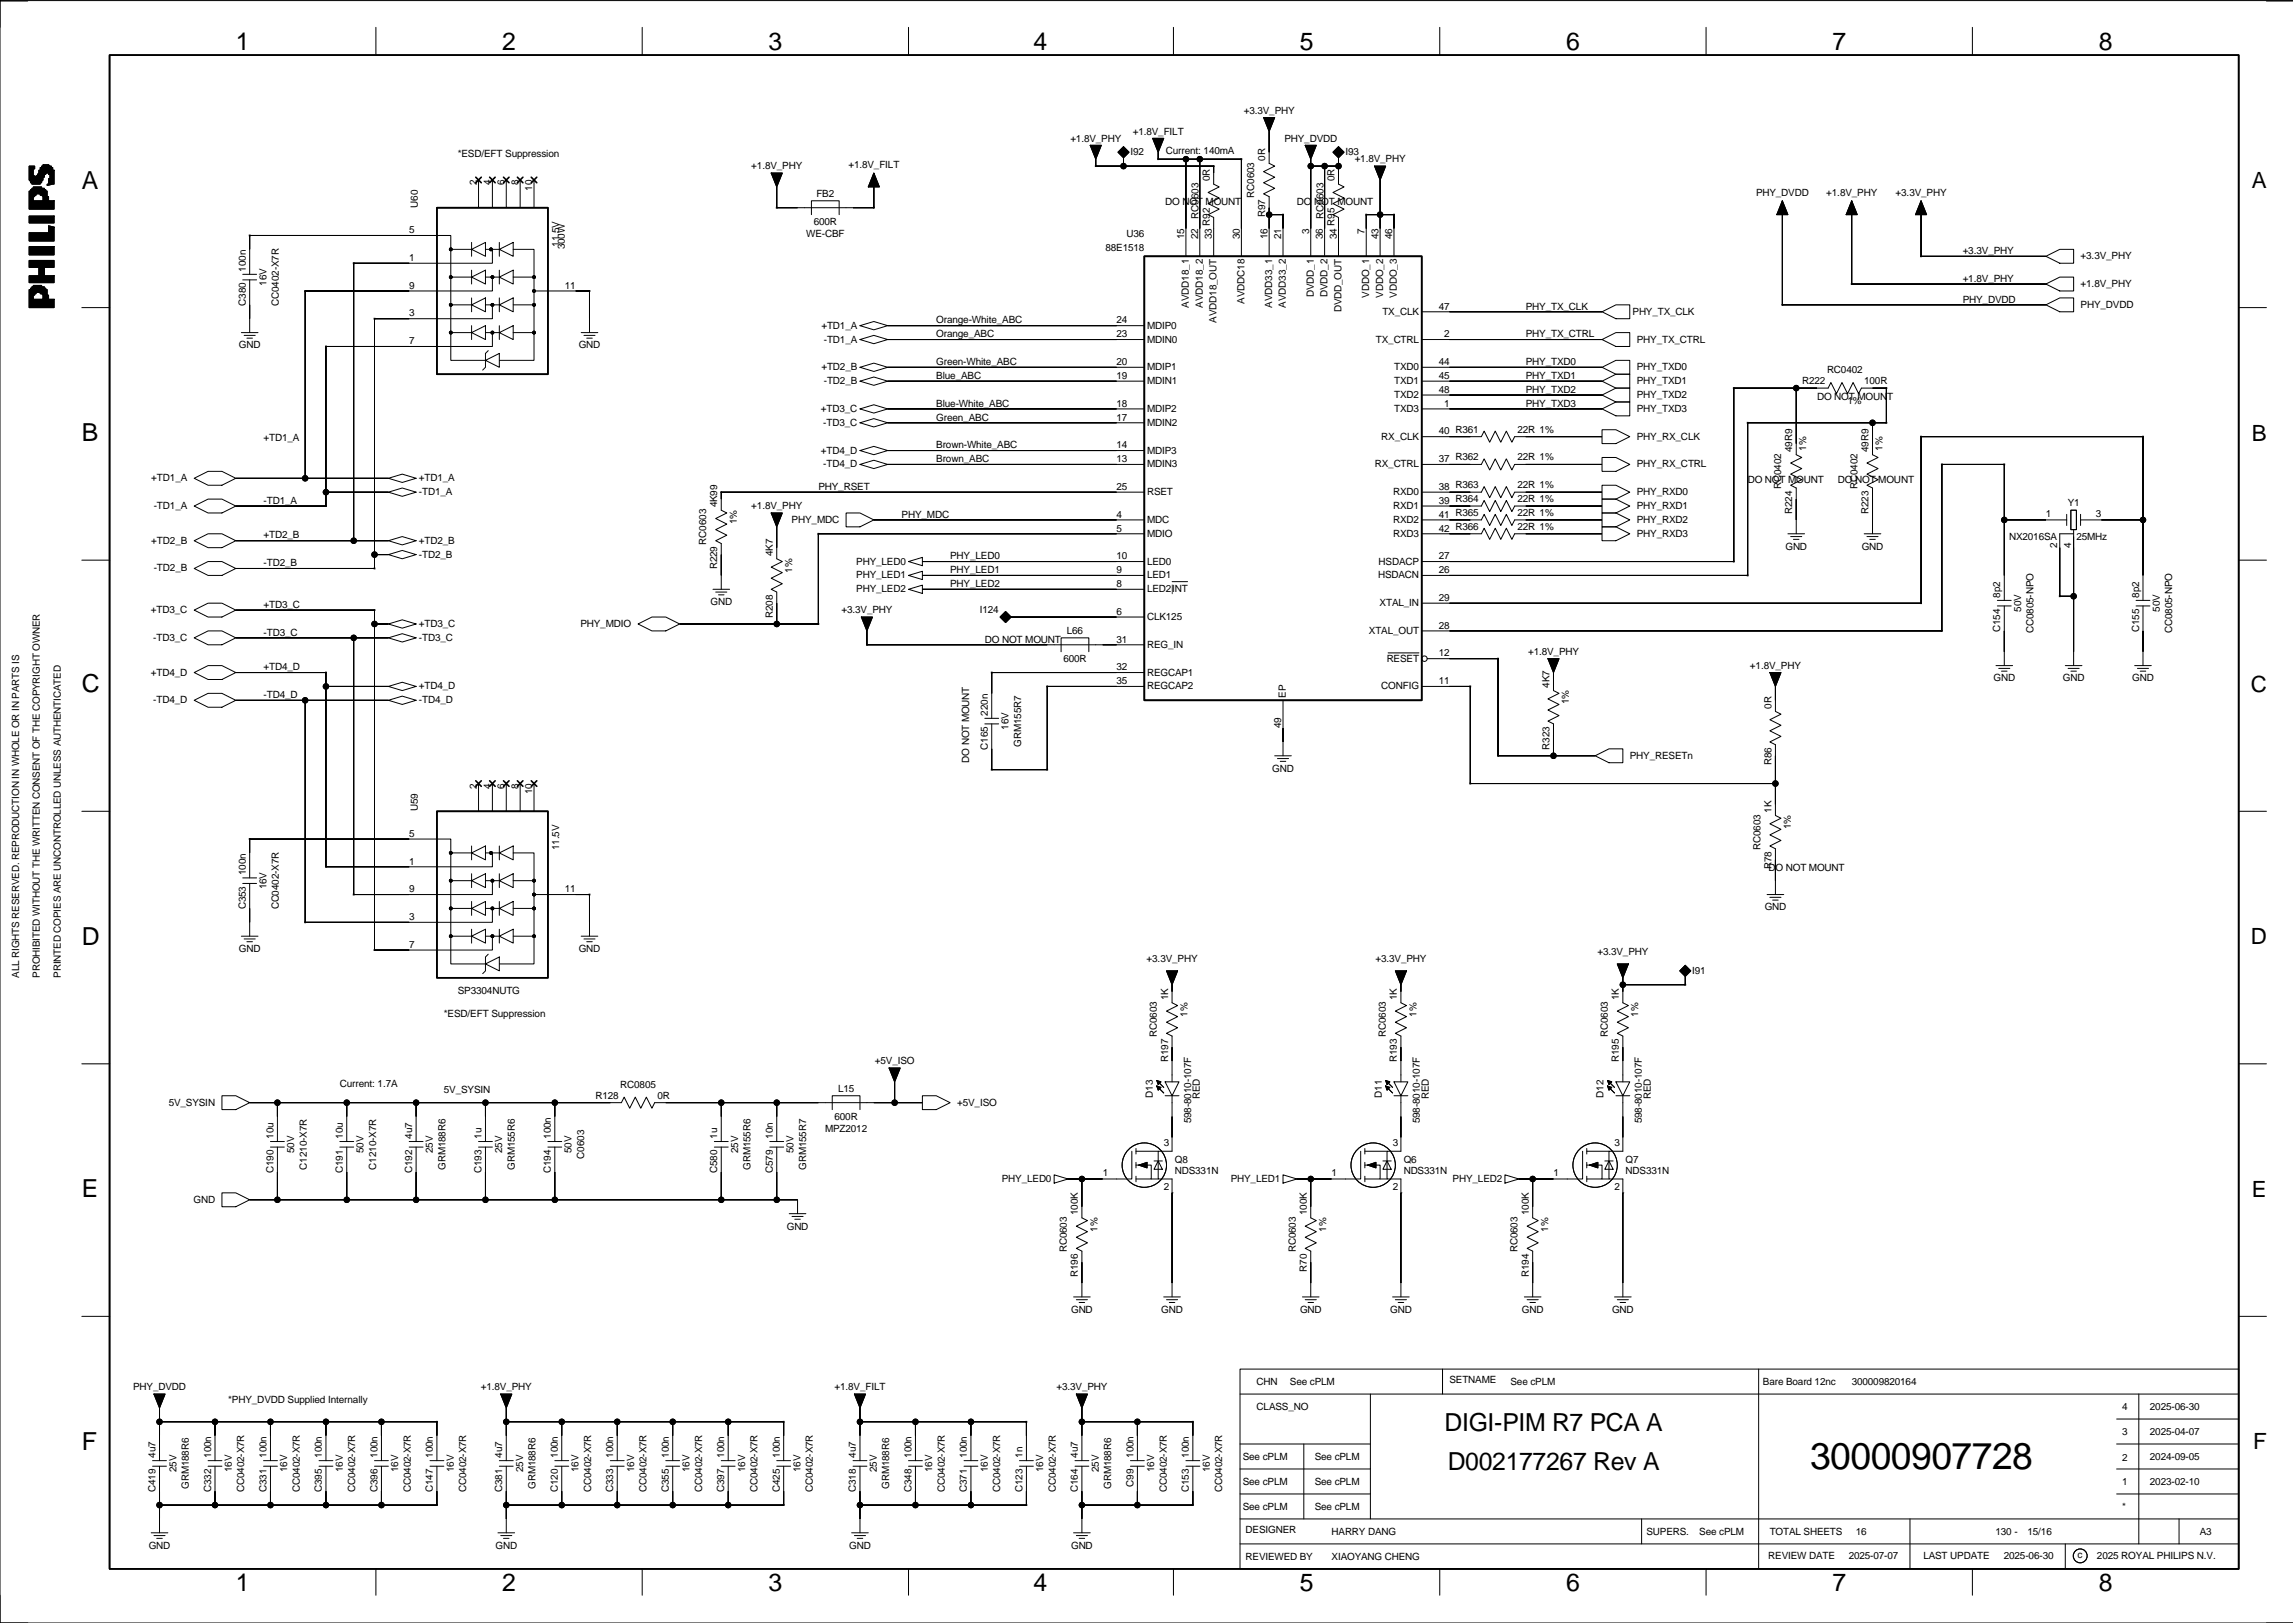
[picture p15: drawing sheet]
<svg xmlns="http://www.w3.org/2000/svg" width="420mm" height="297mm" viewBox="0 0 420 297" stroke-linecap="round" stroke-linejoin="round" font-family="sans-serif">
<defs><g id="words">
<text font-size="6.8" x="331.4" y="268.8">30000907728</text>
<g font-size="4.5">
<text x="43.2" y="9.1">1</text>
<text x="92" y="9.1">2</text>
<text x="140.7" y="9.1">3</text>
<text x="189.2" y="9.1">4</text>
<text x="238" y="9.1">5</text>
<text x="286.7" y="9.1">6</text>
<text x="335.5" y="9.1">7</text>
<text x="384.3" y="9.1">8</text>
<text x="15" y="34.5">A</text>
<text x="15" y="80.8">B</text>
<text x="15" y="126.7">C</text>
<text x="15" y="172.9">D</text>
<text x="15" y="219.2">E</text>
<text x="264.5" y="262">DIGI-PIM R7 PCA A</text>
<text x="15" y="265.4">F</text>
<text x="265.1" y="269.1">D002177267 Rev A</text>
<text x="43.2" y="291.2">1</text>
<text x="92" y="291.2">2</text>
<text x="140.7" y="291.2">3</text>
<text x="189.2" y="291.2">4</text>
<text x="238" y="291.2">5</text>
<text x="286.7" y="291.2">6</text>
<text x="335.5" y="291.2">7</text>
<text x="384.3" y="291.2">8</text>
</g>
<g font-size="4.1">
<text x="412.3" y="34.4">A</text>
<text x="412.3" y="80.6">B</text>
<text x="412.1" y="126.6">C</text>
<text x="412.1" y="172.8">D</text>
<text x="412.3" y="219">E</text>
<text x="412.5" y="265.2">F</text>
</g>
<g font-size="1.8">
<text x="227.7" y="20.8">+3.3V_PHY</text>
<text x="83.8" y="28.7">*ESD/EFT Suppression</text>
<text x="196" y="25.9">+1.8V_PHY</text>
<text x="207" y="28.4">I92</text>
<text x="207.4" y="24.7">+1.8V_FILT</text>
<text x="213.4" y="28.2">Current: 140mA</text>
<text x="231.6" y="29.4" transform="rotate(-90 231.6 29.4)">0R</text>
<text x="235.2" y="25.9">PHY_DVDD</text>
<text x="246.3" y="28.4">I93</text>
<text x="248" y="29.7">+1.8V_PHY</text>
<text x="87.3" y="33.9" transform="rotate(-90 87.3 33.9)">2</text>
<text x="89.8" y="33.9" transform="rotate(-90 89.8 33.9)">4</text>
<text x="92.4" y="33.9" transform="rotate(-90 92.4 33.9)">6</text>
<text x="94.9" y="33.9" transform="rotate(-90 94.9 33.9)">8</text>
<text x="97.5" y="34.9" transform="rotate(-90 97.5 34.9)">10</text>
<text x="137.6" y="31">+1.8V_PHY</text>
<text x="155.3" y="30.8">+1.8V_FILT</text>
<text x="221.5" y="33.2" transform="rotate(-90 221.5 33.2)">0R</text>
<text x="244.3" y="33.2" transform="rotate(-90 244.3 33.2)">0R</text>
<text x="321.5" y="35.8">PHY_DVDD</text>
<text x="334.4" y="35.8">+1.8V_PHY</text>
<text x="347.1" y="35.8">+3.3V_PHY</text>
<text x="76.5" y="38" transform="rotate(-90 76.5 38)">U60</text>
<text x="149" y="41.1">600R</text>
<text x="149.5" y="36">FB2</text>
<text x="213.3" y="37.6">DO NOT MOUNT</text>
<text x="219.4" y="40" transform="rotate(-90 219.4 40)">RC0603</text>
<text x="229.6" y="36.2" transform="rotate(-90 229.6 36.2)">RC0603</text>
<text x="231.6" y="39.7" transform="rotate(-90 231.6 39.7)">R97</text>
<text x="237.4" y="37.6">DO NOT MOUNT</text>
<text x="242.3" y="40" transform="rotate(-90 242.3 40)">RC0603</text>
<text x="74.9" y="42.7">5</text>
<text x="74.9" y="47.8">1</text>
<text x="102.4" y="45.1" transform="rotate(-90 102.4 45.1)">11.5V</text>
<text x="103.4" y="45.6" transform="rotate(-90 103.4 45.6)">300W</text>
<text x="147.6" y="43.4">WE-CBF</text>
<text x="202.4" y="45.9">88E1518</text>
<text x="206.2" y="43.4">U36</text>
<text x="216.8" y="43.8" transform="rotate(-90 216.8 43.8)">15</text>
<text x="219.3" y="43.8" transform="rotate(-90 219.3 43.8)">22</text>
<text x="221.9" y="43.8" transform="rotate(-90 221.9 43.8)">33 R92</text>
<text x="227" y="43.8" transform="rotate(-90 227 43.8)">30</text>
<text x="232" y="43.8" transform="rotate(-90 232 43.8)">16</text>
<text x="234.6" y="43.8" transform="rotate(-90 234.6 43.8)">21</text>
<text x="239.7" y="42.8" transform="rotate(-90 239.7 42.8)">3</text>
<text x="242.2" y="43.8" transform="rotate(-90 242.2 43.8)">36</text>
<text x="244.7" y="43.8" transform="rotate(-90 244.7 43.8)">34 R95</text>
<text x="249.8" y="42.8" transform="rotate(-90 249.8 42.8)">7</text>
<text x="252.4" y="43.8" transform="rotate(-90 252.4 43.8)">43</text>
<text x="254.9" y="43.8" transform="rotate(-90 254.9 43.8)">46</text>
<text x="359.3" y="46.5">+3.3V_PHY</text>
<text x="380.9" y="47.4">+3.3V_PHY</text>
<text x="45" y="49.7" transform="rotate(-90 45 49.7)">100n</text>
<text x="48.8" y="52.3" transform="rotate(-90 48.8 52.3)">16V</text>
<text x="74.9" y="52.8">9</text>
<text x="103.4" y="52.8">11</text>
<text x="359.3" y="51.6">+1.8V_PHY</text>
<text x="380.9" y="52.5">+1.8V_PHY</text>
<text x="45" y="56" transform="rotate(-90 45 56)">C380</text>
<text x="51.1" y="56" transform="rotate(-90 51.1 56)">CC0402-X7R</text>
<text x="74.9" y="57.9">3</text>
<text x="171.4" y="59.2">Orange-White_ABC</text>
<text x="204.4" y="59.2">24</text>
<text x="217.7" y="56.3" transform="rotate(-90 217.7 56.3)">AVDD18_1</text>
<text x="220.2" y="56.3" transform="rotate(-90 220.2 56.3)">AVDD18_2</text>
<text x="222.7" y="59" transform="rotate(-90 222.7 59)">AVDD18_OUT</text>
<text x="227.8" y="55.6" transform="rotate(-90 227.8 55.6)">AVDDC18</text>
<text x="232.9" y="56.3" transform="rotate(-90 232.9 56.3)">AVDD33_1</text>
<text x="235.4" y="56.3" transform="rotate(-90 235.4 56.3)">AVDD33_2</text>
<text x="240.5" y="54.4" transform="rotate(-90 240.5 54.4)">DVDD_1</text>
<text x="243.1" y="54.4" transform="rotate(-90 243.1 54.4)">DVDD_2</text>
<text x="245.6" y="57.2" transform="rotate(-90 245.6 57.2)">DVDD_OUT</text>
<text x="250.7" y="54.5" transform="rotate(-90 250.7 54.5)">VDDO_1</text>
<text x="253.1" y="57.6">TX_CLK</text>
<text x="253.2" y="54.5" transform="rotate(-90 253.2 54.5)">VDDO_2</text>
<text x="255.8" y="54.5" transform="rotate(-90 255.8 54.5)">VDDO_3</text>
<text x="263.4" y="56.6">47</text>
<text x="279.3" y="56.6">PHY_TX_CLK</text>
<text x="298.9" y="57.6">PHY_TX_CLK</text>
<text x="359.3" y="55.4">PHY_DVDD</text>
<text x="380.9" y="56.3">PHY_DVDD</text>
<text x="43.7" y="63.8">GND</text>
<text x="74.9" y="63">7</text>
<text x="106" y="63.8">GND</text>
<text x="150.4" y="60.1">+TD1_A</text>
<text x="150.8" y="62.7">-TD1_A</text>
<text x="171.4" y="61.7">Orange_ABC</text>
<text x="204.4" y="61.7">23</text>
<text x="210" y="60.1">MDIP0</text>
<text x="210" y="62.7">MDIN0</text>
<text x="251.9" y="62.7">TX_CTRL</text>
<text x="264.4" y="61.7">2</text>
<text x="279.3" y="61.7">PHY_TX_CTRL</text>
<text x="299.7" y="62.7">PHY_TX_CTRL</text>
<text x="150.4" y="67.8">+TD2_B</text>
<text x="150.8" y="70.3">-TD2_B</text>
<text x="171.4" y="66.8">Green-White_ABC</text>
<text x="171.4" y="69.3">Blue_ABC</text>
<text x="204.4" y="69.3">19</text>
<text x="204.4" y="66.8">20</text>
<text x="210" y="67.8">MDIP1</text>
<text x="210" y="70.3">MDIN1</text>
<text x="255.3" y="67.8">TXD0</text>
<text x="255.3" y="70.3">TXD1</text>
<text x="263.4" y="69.3">45</text>
<text x="263.4" y="71.9">48</text>
<text x="263.4" y="66.8">44</text>
<text x="279.3" y="66.8">PHY_TXD0</text>
<text x="279.3" y="69.3">PHY_TXD1</text>
<text x="279.3" y="71.9">PHY_TXD2</text>
<text x="299.7" y="67.8">PHY_TXD0</text>
<text x="299.7" y="70.3">PHY_TXD1</text>
<text x="329.9" y="70.3">R222</text>
<text x="334.5" y="68.3">RC0402</text>
<text x="341.3" y="70.3">100R</text>
<text x="150.3" y="75.4">+TD3_C</text>
<text x="150.7" y="77.9">-TD3_C</text>
<text x="171.4" y="74.4">Blue-White_ABC</text>
<text x="171.4" y="77">Green_ABC</text>
<text x="204.4" y="74.4">18</text>
<text x="204.4" y="77">17</text>
<text x="210" y="75.4">MDIP2</text>
<text x="210" y="77.9">MDIN2</text>
<text x="255.3" y="72.8">TXD2</text>
<text x="255.3" y="75.4">TXD3</text>
<text x="264.4" y="74.4">1</text>
<text x="279.3" y="74.4">PHY_TXD3</text>
<text x="299.7" y="72.8">PHY_TXD2</text>
<text x="299.7" y="75.4">PHY_TXD3</text>
<text x="332.7" y="73.2">DO NOT MOUNT</text>
<text x="338.3" y="73.9">1%</text>
<text x="48.2" y="80.8">+TD1_A</text>
<text x="150.3" y="83">+TD4_D</text>
<text x="171.4" y="82">Brown-White_ABC</text>
<text x="204.4" y="82">14</text>
<text x="210" y="83">MDIP3</text>
<text x="252.9" y="80.5">RX_CLK</text>
<text x="263.4" y="79.5">40 R361</text>
<text x="277.8" y="79.2">22R 1%</text>
<text x="299.7" y="80.5">PHY_RX_CLK</text>
<text x="328.1" y="82.7" transform="rotate(-90 328.1 82.7)">49R9</text>
<text x="330.7" y="82.5" transform="rotate(-90 330.7 82.5)">1%</text>
<text x="342.1" y="82.7" transform="rotate(-90 342.1 82.7)">49R9</text>
<text x="344.6" y="82.5" transform="rotate(-90 344.6 82.5)">1%</text>
<text x="27.7" y="88.1">+TD1_A</text>
<text x="76.7" y="88.1">+TD1_A</text>
<text x="149.8" y="89.7">PHY_RSET</text>
<text x="150.7" y="85.5">-TD4_D</text>
<text x="171.4" y="84.6">Brown_ABC</text>
<text x="204.4" y="89.7">25</text>
<text x="204.4" y="84.6">13</text>
<text x="210" y="85.5">MDIN3</text>
<text x="251.7" y="85.5">RX_CTRL</text>
<text x="263.4" y="84.6">37 R362</text>
<text x="263.4" y="89.7">38 R363</text>
<text x="277.8" y="84.3">22R 1%</text>
<text x="277.8" y="89.3">22R 1%</text>
<text x="299.7" y="85.5">PHY_RX_CTRL</text>
<text x="320" y="88.4">DO NOT MOUNT</text>
<text x="326.1" y="89.5" transform="rotate(-90 326.1 89.5)">RC0402</text>
<text x="336.5" y="88.4">DO NOT MOUNT</text>
<text x="340.1" y="89.5" transform="rotate(-90 340.1 89.5)">RC0402</text>
<text x="28.1" y="93.2">-TD1_A</text>
<text x="48.2" y="92.2">-TD1_A</text>
<text x="76.7" y="90.6">-TD1_A</text>
<text x="131.3" y="92.9" transform="rotate(-90 131.3 92.9)">4K99</text>
<text x="134.9" y="95.9" transform="rotate(-90 134.9 95.9)">1%</text>
<text x="137.6" y="93.2">+1.8V_PHY</text>
<text x="144.9" y="95.7">PHY_MDC</text>
<text x="165.1" y="94.7">PHY_MDC</text>
<text x="204.4" y="94.7">4</text>
<text x="210" y="95.7">MDC</text>
<text x="210" y="90.6">RSET</text>
<text x="255.1" y="90.6">RXD0</text>
<text x="255.1" y="93.2">RXD1</text>
<text x="255.1" y="95.7">RXD2</text>
<text x="263.4" y="92.2">39 R364</text>
<text x="263.4" y="94.7">41 R365</text>
<text x="277.8" y="91.9">22R 1%</text>
<text x="277.8" y="94.4">22R 1%</text>
<text x="299.7" y="90.6">PHY_RXD0</text>
<text x="299.7" y="93.2">PHY_RXD1</text>
<text x="299.7" y="95.7">PHY_RXD2</text>
<text x="328.1" y="94.1" transform="rotate(-90 328.1 94.1)">R224</text>
<text x="342.1" y="94.1" transform="rotate(-90 342.1 94.1)">R223</text>
<text x="374.6" y="94.7">1</text>
<text x="378.6" y="92.6">Y1</text>
<text x="383.7" y="94.7">3</text>
<text x="27.7" y="99.5">+TD2_B</text>
<text x="48.2" y="98.5">+TD2_B</text>
<text x="76.7" y="99.5">+TD2_B</text>
<text x="129.3" y="99.7" transform="rotate(-90 129.3 99.7)">RC0603</text>
<text x="141.5" y="101.8" transform="rotate(-90 141.5 101.8)">4K7</text>
<text x="204.4" y="97.3">5</text>
<text x="210" y="98.2">MDIO</text>
<text x="255.1" y="98.2">RXD3</text>
<text x="263.4" y="97.3">42 R366</text>
<text x="277.8" y="97">22R 1%</text>
<text x="299.7" y="98.2">PHY_RXD3</text>
<text x="326.9" y="100.6">GND</text>
<text x="340.9" y="100.6">GND</text>
<text x="367.8" y="98.7">NX2016SA</text>
<text x="376.6" y="100.2" transform="rotate(-90 376.6 100.2)">2</text>
<text x="379.2" y="100.2" transform="rotate(-90 379.2 100.2)">4</text>
<text x="380.2" y="98.7">25MHz</text>
<text x="28.1" y="104.6">-TD2_B</text>
<text x="48.2" y="103.6">-TD2_B</text>
<text x="76.7" y="102">-TD2_B</text>
<text x="131.3" y="104.2" transform="rotate(-90 131.3 104.2)">R229</text>
<text x="145" y="104.8" transform="rotate(-90 145 104.8)">1%</text>
<text x="156.8" y="103.3">PHY_LED0</text>
<text x="156.8" y="105.9">PHY_LED1</text>
<text x="174" y="102.4">PHY_LED0</text>
<text x="174" y="104.9">PHY_LED1</text>
<text x="174" y="107.4">PHY_LED2</text>
<text x="204.4" y="102.4">10</text>
<text x="204.4" y="104.9">9</text>
<text x="204.4" y="107.4">8</text>
<text x="210" y="103.3">LED0</text>
<text x="210" y="105.9">LED1</text>
<text x="252.3" y="105.9">HSDACN</text>
<text x="252.4" y="103.3">HSDACP</text>
<text x="263.4" y="104.9">26</text>
<text x="263.4" y="102.4">27</text>
<text x="27.6" y="112.2">+TD3_C</text>
<text x="48.2" y="111.2">+TD3_C</text>
<text x="130.1" y="110.7">GND</text>
<text x="141.5" y="113.1" transform="rotate(-90 141.5 113.1)">R208</text>
<text x="154.1" y="112.3">+3.3V_PHY</text>
<text x="156.8" y="108.4">PHY_LED2</text>
<text x="179.4" y="112.2">I124</text>
<text x="204.4" y="112.5">6</text>
<text x="210" y="108.4">LED2|INT</text>
<text x="210" y="113.5">CLK125</text>
<text x="252.6" y="110.9">XTAL_IN</text>
<text x="263.4" y="110">29</text>
<text x="366.2" y="109.4" transform="rotate(-90 366.2 109.4)">8p2</text>
<text x="370" y="112" transform="rotate(-90 370 112)">50V</text>
<text x="391.6" y="109.4" transform="rotate(-90 391.6 109.4)">8p2</text>
<text x="395.4" y="112" transform="rotate(-90 395.4 112)">50V</text>
<text x="28.1" y="117.3">-TD3_C</text>
<text x="48.2" y="116.3">-TD3_C</text>
<text x="76.7" y="114.7">+TD3_C</text>
<text x="76.7" y="117.3">-TD3_C</text>
<text x="106.3" y="114.7">PHY_MDIO</text>
<text x="180.3" y="117.6">DO NOT MOUNT</text>
<text x="195.3" y="116">L66</text>
<text x="204.4" y="117.6">31</text>
<text x="210" y="118.6">REG_IN</text>
<text x="250.6" y="116">XTAL_OUT</text>
<text x="263.4" y="115.1">28</text>
<text x="279.8" y="119.9">+1.8V_PHY</text>
<text x="366.2" y="115.6" transform="rotate(-90 366.2 115.6)">C154</text>
<text x="372.3" y="115.9" transform="rotate(-90 372.3 115.9)">CC0805-NPO</text>
<text x="391.6" y="115.6" transform="rotate(-90 391.6 115.6)">C155</text>
<text x="397.7" y="115.9" transform="rotate(-90 397.7 115.9)">CC0805-NPO</text>
<text x="27.6" y="123.6">+TD4_D</text>
<text x="48.2" y="122.7">+TD4_D</text>
<text x="194.7" y="121.1">600R</text>
<text x="204.4" y="122.7">32</text>
<text x="204.4" y="125.2">35</text>
<text x="210" y="123.6">REGCAP1</text>
<text x="253.9" y="121.1">RESET</text>
<text x="263.4" y="125.2">11</text>
<text x="263.4" y="120.1">12</text>
<text x="283.7" y="125.9" transform="rotate(-90 283.7 125.9)">4K7</text>
<text x="320.4" y="122.4">+1.8V_PHY</text>
<text x="365" y="124.7">GND</text>
<text x="377.7" y="124.7">GND</text>
<text x="390.4" y="124.7">GND</text>
<text x="28.1" y="128.7">-TD4_D</text>
<text x="48.2" y="127.8">-TD4_D</text>
<text x="76.7" y="126.2">+TD4_D</text>
<text x="76.7" y="128.7">-TD4_D</text>
<text x="180.8" y="131" transform="rotate(-90 180.8 131)">220n</text>
<text x="210" y="126.2">REGCAP2</text>
<text x="235.4" y="127.7" transform="rotate(-90 235.4 127.7)">EP</text>
<text x="252.9" y="126.2">CONFIG</text>
<text x="287.2" y="128.9" transform="rotate(-90 287.2 128.9)">1%</text>
<text x="324.3" y="129.7" transform="rotate(-90 324.3 129.7)">0R</text>
<text x="180.8" y="137.2" transform="rotate(-90 180.8 137.2)">C165</text>
<text x="184.6" y="133.6" transform="rotate(-90 184.6 133.6)">16V</text>
<text x="186.9" y="136.7" transform="rotate(-90 186.9 136.7)">GRM155R7</text>
<text x="234.6" y="133.2" transform="rotate(-90 234.6 133.2)">49</text>
<text x="283.7" y="137.2" transform="rotate(-90 283.7 137.2)">R323</text>
<text x="177.4" y="139.6" transform="rotate(-90 177.4 139.6)">DO NOT MOUNT</text>
<text x="232.9" y="141.2">GND</text>
<text x="298.4" y="138.9">PHY_RESETn</text>
<text x="324.3" y="140.1" transform="rotate(-90 324.3 140.1)">R86</text>
<text x="76.5" y="148.5" transform="rotate(-90 76.5 148.5)">U59</text>
<text x="87.3" y="144.4" transform="rotate(-90 87.3 144.4)">2</text>
<text x="89.8" y="144.4" transform="rotate(-90 89.8 144.4)">4</text>
<text x="92.4" y="144.4" transform="rotate(-90 92.4 144.4)">6</text>
<text x="94.9" y="144.4" transform="rotate(-90 94.9 144.4)">8</text>
<text x="97.5" y="145.4" transform="rotate(-90 97.5 145.4)">10</text>
<text x="324.3" y="148.7" transform="rotate(-90 324.3 148.7)">1K</text>
<text x="74.9" y="153.1">5</text>
<text x="102.4" y="155.6" transform="rotate(-90 102.4 155.6)">11.5V</text>
<text x="322.3" y="155.5" transform="rotate(-90 322.3 155.5)">RC0603</text>
<text x="327.9" y="151.8" transform="rotate(-90 327.9 151.8)">1%</text>
<text x="45" y="160.2" transform="rotate(-90 45 160.2)">100n</text>
<text x="74.9" y="158.2">1</text>
<text x="323.8" y="159.5">DO NOT MOUNT</text>
<text x="324.3" y="159.1" transform="rotate(-90 324.3 159.1)">R78</text>
<text x="45" y="166.4" transform="rotate(-90 45 166.4)">C353</text>
<text x="48.8" y="162.8" transform="rotate(-90 48.8 162.8)">16V</text>
<text x="51.1" y="166.5" transform="rotate(-90 51.1 166.5)">CC0402-X7R</text>
<text x="74.9" y="163.3">9</text>
<text x="103.4" y="163.3">11</text>
<text x="323.1" y="166.6">GND</text>
<text x="74.9" y="173.5">7</text>
<text x="74.9" y="168.4">3</text>
<text x="3.5" y="179" transform="rotate(-90 3.5 179)">ALL RIGHTS RESERVED. REPRODUCTION IN WHOLE OR IN PARTS IS</text>
<text x="7.3" y="179" transform="rotate(-90 7.3 179)">PROHIBITED WITHOUT THE WRITTEN CONSENT OF THE COPYRIGHT OWNER</text>
<text x="11.1" y="179" transform="rotate(-90 11.1 179)">PRINTED COPIES ARE UNCONTROLLED UNLESS AUTHENTICATED</text>
<text x="43.7" y="174.2">GND</text>
<text x="106" y="174.2">GND</text>
<text x="209.9" y="176">+3.3V_PHY</text>
<text x="251.8" y="176">+3.3V_PHY</text>
<text x="292.5" y="174.7">+3.3V_PHY</text>
<text x="309.8" y="178.2">I91</text>
<text x="83.8" y="181.9">SP3304NUTG</text>
<text x="213.9" y="183" transform="rotate(-90 213.9 183)">1K</text>
<text x="255.8" y="183" transform="rotate(-90 255.8 183)">1K</text>
<text x="296.4" y="183" transform="rotate(-90 296.4 183)">1K</text>
<text x="81.3" y="186.2">*ESD/EFT Suppression</text>
<text x="211.8" y="189.8" transform="rotate(-90 211.8 189.8)">RC0603</text>
<text x="217.4" y="186.1" transform="rotate(-90 217.4 186.1)">1%</text>
<text x="253.7" y="189.8" transform="rotate(-90 253.7 189.8)">RC0603</text>
<text x="259.3" y="186.1" transform="rotate(-90 259.3 186.1)">1%</text>
<text x="294.4" y="189.8" transform="rotate(-90 294.4 189.8)">RC0603</text>
<text x="299.9" y="186.1" transform="rotate(-90 299.9 186.1)">1%</text>
<text x="160.2" y="194.8">+5V_ISO</text>
<text x="213.9" y="194.4" transform="rotate(-90 213.9 194.4)">R197</text>
<text x="255.8" y="194.4" transform="rotate(-90 255.8 194.4)">R193</text>
<text x="296.4" y="194.4" transform="rotate(-90 296.4 194.4)">R195</text>
<text x="30.9" y="202.4">5V_SYSIN</text>
<text x="62.2" y="198.9">Current: 1.7A</text>
<text x="81.3" y="200.1">5V_SYSIN</text>
<text x="109" y="201.1">R128</text>
<text x="113.6" y="199.1">RC0805</text>
<text x="120.4" y="201.1">0R</text>
<text x="153.4" y="199.8">L15</text>
<text x="175.2" y="202.4">+5V_ISO</text>
<text x="211.1" y="200.9" transform="rotate(-90 211.1 200.9)">D13</text>
<text x="219.7" y="201.1" transform="rotate(-90 219.7 201.1)">RED</text>
<text x="253" y="200.9" transform="rotate(-90 253 200.9)">D11</text>
<text x="261.6" y="201.1" transform="rotate(-90 261.6 201.1)">RED</text>
<text x="293.6" y="200.9" transform="rotate(-90 293.6 200.9)">D12</text>
<text x="302.2" y="201.1" transform="rotate(-90 302.2 201.1)">RED</text>
<text x="50.1" y="208.4" transform="rotate(-90 50.1 208.4)">10u</text>
<text x="62.8" y="208.4" transform="rotate(-90 62.8 208.4)">10u</text>
<text x="75.5" y="208.4" transform="rotate(-90 75.5 208.4)">4u7</text>
<text x="88.2" y="208.4" transform="rotate(-90 88.2 208.4)">1u</text>
<text x="100.8" y="208.4" transform="rotate(-90 100.8 208.4)">100n</text>
<text x="131.3" y="208.4" transform="rotate(-90 131.3 208.4)">1u</text>
<text x="141.5" y="208.4" transform="rotate(-90 141.5 208.4)">10n</text>
<text x="151.1" y="207.2">MPZ2012</text>
<text x="152.8" y="204.9">600R</text>
<text x="213.1" y="209.7">3</text>
<text x="218.1" y="205.6" transform="rotate(-90 218.1 205.6)">598-8010-107F</text>
<text x="255" y="209.7">3</text>
<text x="260" y="205.6" transform="rotate(-90 260 205.6)">598-8010-107F</text>
<text x="295.6" y="209.7">3</text>
<text x="300.6" y="205.6" transform="rotate(-90 300.6 205.6)">598-8010-107F</text>
<text x="50.1" y="214.7" transform="rotate(-90 50.1 214.7)">C190</text>
<text x="53.9" y="211" transform="rotate(-90 53.9 211)">50V</text>
<text x="56.2" y="214.1" transform="rotate(-90 56.2 214.1)">C1210-X7R</text>
<text x="62.8" y="214.7" transform="rotate(-90 62.8 214.7)">C191</text>
<text x="66.6" y="211" transform="rotate(-90 66.6 211)">50V</text>
<text x="68.9" y="214.1" transform="rotate(-90 68.9 214.1)">C1210-X7R</text>
<text x="75.5" y="214.7" transform="rotate(-90 75.5 214.7)">C192</text>
<text x="79.3" y="211" transform="rotate(-90 79.3 211)">25V</text>
<text x="81.5" y="214.1" transform="rotate(-90 81.5 214.1)">GRM188R6</text>
<text x="88.2" y="214.7" transform="rotate(-90 88.2 214.7)">C193</text>
<text x="92" y="211" transform="rotate(-90 92 211)">25V</text>
<text x="94.2" y="214.1" transform="rotate(-90 94.2 214.1)">GRM155R6</text>
<text x="100.8" y="214.7" transform="rotate(-90 100.8 214.7)">C194</text>
<text x="104.7" y="211" transform="rotate(-90 104.7 211)">50V</text>
<text x="106.9" y="212" transform="rotate(-90 106.9 212)">C0603</text>
<text x="131.3" y="214.7" transform="rotate(-90 131.3 214.7)">C580</text>
<text x="135.1" y="211" transform="rotate(-90 135.1 211)">25V</text>
<text x="137.4" y="214.1" transform="rotate(-90 137.4 214.1)">GRM155R6</text>
<text x="141.5" y="214.7" transform="rotate(-90 141.5 214.7)">C579</text>
<text x="145.3" y="211" transform="rotate(-90 145.3 211)">50V</text>
<text x="147.6" y="214.1" transform="rotate(-90 147.6 214.1)">GRM155R7</text>
<text x="201.9" y="215.3">1</text>
<text x="215.1" y="212.8">Q8</text>
<text x="215.1" y="214.8">NDS331N</text>
<text x="243.8" y="215.3">1</text>
<text x="257" y="214.8">NDS331N</text>
<text x="257" y="212.8">Q6</text>
<text x="284.4" y="215.3">1</text>
<text x="297.6" y="214.8">NDS331N</text>
<text x="297.6" y="212.8">Q7</text>
<text x="35.4" y="220.1">GND</text>
<text x="183.4" y="216.3">PHY_LED0</text>
<text x="213.1" y="217.8">2</text>
<text x="225.3" y="216.3">PHY_LED1</text>
<text x="255" y="217.8">2</text>
<text x="266" y="216.3">PHY_LED2</text>
<text x="295.6" y="217.8">2</text>
<text x="144" y="225">GND</text>
<text x="197.3" y="222.4" transform="rotate(-90 197.3 222.4)">100K</text>
<text x="200.9" y="225.4" transform="rotate(-90 200.9 225.4)">1%</text>
<text x="239.2" y="222.4" transform="rotate(-90 239.2 222.4)">100K</text>
<text x="242.8" y="225.4" transform="rotate(-90 242.8 225.4)">1%</text>
<text x="279.9" y="222.4" transform="rotate(-90 279.9 222.4)">100K</text>
<text x="283.4" y="225.4" transform="rotate(-90 283.4 225.4)">1%</text>
<text x="195.3" y="229.2" transform="rotate(-90 195.3 229.2)">RC0603</text>
<text x="197.3" y="233.7" transform="rotate(-90 197.3 233.7)">R196</text>
<text x="237.2" y="229.2" transform="rotate(-90 237.2 229.2)">RC0603</text>
<text x="239.2" y="232.7" transform="rotate(-90 239.2 232.7)">R70</text>
<text x="277.8" y="229.2" transform="rotate(-90 277.8 229.2)">RC0603</text>
<text x="279.9" y="233.7" transform="rotate(-90 279.9 233.7)">R194</text>
<text x="196.1" y="240.3">GND</text>
<text x="212.6" y="240.3">GND</text>
<text x="238" y="240.3">GND</text>
<text x="254.5" y="240.3">GND</text>
<text x="278.6" y="240.3">GND</text>
<text x="295.1" y="240.3">GND</text>
<text x="24.4" y="254.5">PHY_DVDD</text>
<text x="41.8" y="256.8">*PHY_DVDD Supplied Internally</text>
<text x="88" y="254.5">+1.8V_PHY</text>
<text x="152.8" y="254.5">+1.8V_FILT</text>
<text x="193.4" y="254.5">+3.3V_PHY</text>
<text x="230.1" y="253.5">CHN</text>
<text x="236.2" y="253.5">See cPLM</text>
<text x="265.4" y="253.2">SETNAME</text>
<text x="276.5" y="253.5">See cPLM</text>
<text x="322.8" y="253.5">Bare Board 12nc</text>
<text x="339" y="253.5">300009820164</text>
<text x="230.1" y="258">CLASS_NO</text>
<text x="388.5" y="258">4</text>
<text x="388.5" y="262.6">3</text>
<text x="393.6" y="262.6">2025-04-07</text>
<text x="393.6" y="258">2025-06-30</text>
<text x="28.5" y="266.8" transform="rotate(-90 28.5 266.8)">4u7</text>
<text x="32.3" y="269.4" transform="rotate(-90 32.3 269.4)">25V</text>
<text x="38.6" y="266.8" transform="rotate(-90 38.6 266.8)">100n</text>
<text x="42.4" y="269.4" transform="rotate(-90 42.4 269.4)">16V</text>
<text x="48.8" y="266.8" transform="rotate(-90 48.8 266.8)">100n</text>
<text x="52.6" y="269.4" transform="rotate(-90 52.6 269.4)">16V</text>
<text x="58.9" y="266.8" transform="rotate(-90 58.9 266.8)">100n</text>
<text x="62.8" y="269.4" transform="rotate(-90 62.8 269.4)">16V</text>
<text x="69.1" y="266.8" transform="rotate(-90 69.1 266.8)">100n</text>
<text x="72.9" y="269.4" transform="rotate(-90 72.9 269.4)">16V</text>
<text x="79.3" y="266.8" transform="rotate(-90 79.3 266.8)">100n</text>
<text x="83.1" y="269.4" transform="rotate(-90 83.1 269.4)">16V</text>
<text x="92" y="266.8" transform="rotate(-90 92 266.8)">4u7</text>
<text x="95.8" y="269.4" transform="rotate(-90 95.8 269.4)">25V</text>
<text x="102.1" y="266.8" transform="rotate(-90 102.1 266.8)">100n</text>
<text x="105.9" y="269.4" transform="rotate(-90 105.9 269.4)">16V</text>
<text x="112.3" y="266.8" transform="rotate(-90 112.3 266.8)">100n</text>
<text x="116.1" y="269.4" transform="rotate(-90 116.1 269.4)">16V</text>
<text x="122.4" y="266.8" transform="rotate(-90 122.4 266.8)">100n</text>
<text x="126.2" y="269.4" transform="rotate(-90 126.2 269.4)">16V</text>
<text x="132.6" y="266.8" transform="rotate(-90 132.6 266.8)">100n</text>
<text x="136.4" y="269.4" transform="rotate(-90 136.4 269.4)">16V</text>
<text x="142.7" y="266.8" transform="rotate(-90 142.7 266.8)">100n</text>
<text x="146.6" y="269.4" transform="rotate(-90 146.6 269.4)">16V</text>
<text x="156.7" y="266.8" transform="rotate(-90 156.7 266.8)">4u7</text>
<text x="160.5" y="269.4" transform="rotate(-90 160.5 269.4)">25V</text>
<text x="166.9" y="266.8" transform="rotate(-90 166.9 266.8)">100n</text>
<text x="170.7" y="269.4" transform="rotate(-90 170.7 269.4)">16V</text>
<text x="177" y="266.8" transform="rotate(-90 177 266.8)">100n</text>
<text x="180.8" y="269.4" transform="rotate(-90 180.8 269.4)">16V</text>
<text x="187.2" y="266.8" transform="rotate(-90 187.2 266.8)">1n</text>
<text x="191" y="269.4" transform="rotate(-90 191 269.4)">16V</text>
<text x="197.3" y="266.8" transform="rotate(-90 197.3 266.8)">4u7</text>
<text x="201.2" y="269.4" transform="rotate(-90 201.2 269.4)">25V</text>
<text x="207.5" y="266.8" transform="rotate(-90 207.5 266.8)">100n</text>
<text x="211.3" y="269.4" transform="rotate(-90 211.3 269.4)">16V</text>
<text x="217.7" y="266.8" transform="rotate(-90 217.7 266.8)">100n</text>
<text x="221.5" y="269.4" transform="rotate(-90 221.5 269.4)">16V</text>
<text x="227.5" y="267.2">See cPLM</text>
<text x="240.7" y="267.2">See cPLM</text>
<text x="388.5" y="267.4">2</text>
<text x="393.6" y="267.2">2024-09-05</text>
<text x="28.5" y="273.1" transform="rotate(-90 28.5 273.1)">C419</text>
<text x="34.6" y="272.5" transform="rotate(-90 34.6 272.5)">GRM188R6</text>
<text x="38.6" y="273.1" transform="rotate(-90 38.6 273.1)">C332</text>
<text x="44.7" y="273.1" transform="rotate(-90 44.7 273.1)">CC0402-X7R</text>
<text x="48.8" y="273.1" transform="rotate(-90 48.8 273.1)">C331</text>
<text x="54.9" y="273.1" transform="rotate(-90 54.9 273.1)">CC0402-X7R</text>
<text x="58.9" y="273.1" transform="rotate(-90 58.9 273.1)">C395</text>
<text x="65" y="273.1" transform="rotate(-90 65 273.1)">CC0402-X7R</text>
<text x="69.1" y="273.1" transform="rotate(-90 69.1 273.1)">C396</text>
<text x="75.2" y="273.1" transform="rotate(-90 75.2 273.1)">CC0402-X7R</text>
<text x="79.3" y="273.1" transform="rotate(-90 79.3 273.1)">C147</text>
<text x="85.4" y="273.1" transform="rotate(-90 85.4 273.1)">CC0402-X7R</text>
<text x="92" y="273.1" transform="rotate(-90 92 273.1)">C381</text>
<text x="98.1" y="272.5" transform="rotate(-90 98.1 272.5)">GRM188R6</text>
<text x="102.1" y="273.1" transform="rotate(-90 102.1 273.1)">C120</text>
<text x="108.2" y="273.1" transform="rotate(-90 108.2 273.1)">CC0402-X7R</text>
<text x="112.3" y="273.1" transform="rotate(-90 112.3 273.1)">C333</text>
<text x="118.4" y="273.1" transform="rotate(-90 118.4 273.1)">CC0402-X7R</text>
<text x="122.4" y="273.1" transform="rotate(-90 122.4 273.1)">C355</text>
<text x="128.5" y="273.1" transform="rotate(-90 128.5 273.1)">CC0402-X7R</text>
<text x="132.6" y="273.1" transform="rotate(-90 132.6 273.1)">C397</text>
<text x="138.7" y="273.1" transform="rotate(-90 138.7 273.1)">CC0402-X7R</text>
<text x="142.7" y="273.1" transform="rotate(-90 142.7 273.1)">C425</text>
<text x="148.8" y="273.1" transform="rotate(-90 148.8 273.1)">CC0402-X7R</text>
<text x="156.7" y="273.1" transform="rotate(-90 156.7 273.1)">C318</text>
<text x="162.8" y="272.5" transform="rotate(-90 162.8 272.5)">GRM188R6</text>
<text x="166.9" y="273.1" transform="rotate(-90 166.9 273.1)">C348</text>
<text x="173" y="273.1" transform="rotate(-90 173 273.1)">CC0402-X7R</text>
<text x="177" y="273.1" transform="rotate(-90 177 273.1)">C371</text>
<text x="183.1" y="273.1" transform="rotate(-90 183.1 273.1)">CC0402-X7R</text>
<text x="187.2" y="273.1" transform="rotate(-90 187.2 273.1)">C123</text>
<text x="193.3" y="273.1" transform="rotate(-90 193.3 273.1)">CC0402-X7R</text>
<text x="197.3" y="273.1" transform="rotate(-90 197.3 273.1)">C164</text>
<text x="203.4" y="272.5" transform="rotate(-90 203.4 272.5)">GRM188R6</text>
<text x="207.5" y="272.1" transform="rotate(-90 207.5 272.1)">C99</text>
<text x="213.6" y="273.1" transform="rotate(-90 213.6 273.1)">CC0402-X7R</text>
<text x="217.7" y="273.1" transform="rotate(-90 217.7 273.1)">C153</text>
<text x="223.8" y="273.1" transform="rotate(-90 223.8 273.1)">CC0402-X7R</text>
<text x="227.5" y="271.7">See cPLM</text>
<text x="240.7" y="271.7">See cPLM</text>
<text x="388.5" y="271.7">1</text>
<text x="393.6" y="271.7">2023-02-10</text>
<text x="227.5" y="276.3">See cPLM</text>
<text x="228" y="280.6">DESIGNER</text>
<text x="240.7" y="276.3">See cPLM</text>
<text x="243.8" y="280.9">HARRY DANG</text>
<text x="301.5" y="280.9">SUPERS.</text>
<text x="311.1" y="280.9">See cPLM</text>
<text x="324" y="280.9">TOTAL SHEETS</text>
<text x="339.7" y="280.9">16</text>
<text x="365.3" y="280.9">130 -</text>
<text x="371.2" y="280.9">15/16</text>
<text x="388.5" y="276.3">*</text>
<text x="402.8" y="280.9">A3</text>
<text x="27.2" y="283.4">GND</text>
<text x="90.7" y="283.4">GND</text>
<text x="155.5" y="283.4">GND</text>
<text x="196.1" y="283.4">GND</text>
<text x="228" y="285.5">REVIEWED BY</text>
<text x="243.8" y="285.5">XIAOYANG CHENG</text>
<text x="323.7" y="285.3">REVIEW DATE</text>
<text x="338.5" y="285.3">2025-07-07</text>
<text x="352.1" y="285.3">LAST UPDATE</text>
<text x="366.8" y="285.3">2025-06-30</text>
<text x="380.4" y="285.2">c</text>
<text x="383.9" y="285.3">2025 ROYAL PHILIPS N.V.</text>
</g>
</g></defs>
<g fill="none" stroke="#000" stroke-width=".18">
<path d="M5.1 .2h-5.1v4.8M68.8 5v5.1M117.6 5v5.1M166.3 5v5.1M214.8 5v5.1M263.6 5v5.1M312.3 5v5.1M361.1 5v5.1M414.9 .2h5M419.9 .1h-419.9v296.9M5.3 39.5h4.6v1.3h-4.6zM5.3 30.4h1v.5h-.2v1.3h.2v.2h.3v-.2h.3v-.3l.2-.2v-.5h.3v-.5h.2v-.3h.3v-.3h1l.2 .3h.3v.3h.2v.5h.3v2.5l-1.3 .3v-.3h.3v-1h.2v-.8h-.2v-.2h-.5v.2h-.3v.5h-.2v.5l-.3 .3v.2h-.2v.3h-1.6v-.3h-.2v-.2l-.3-.3z"/>
<path d="M5.6 34.7h.2v-.2h.3v-.3h1.5v.3h.5v.2h.3v.3h.2v1h.3v.7h-1v-.7l-.3-.3h-.2v-.2h-.8v.2h-.3v.3h-.2v.7h3.8v1.6h-4.6v-3.3h.3zM87.6 32.9h.1M87.6 32.9v5.1M90.1 32.9h.1M90.1 32.9v5.1M92.7 32.9h.1M92.7 32.9v5.1M95.2 32.9h.1M95.2 32.9v5.1M97.8 32.9h.1M97.8 32.9v5.1M141.2 31.7h2l-1 2.5z"/>
<path d="M142.2 34.2h.1M148.6 39.3v-2.6h5v2.6M160 31.7h.1M160 31.7l1 2.5h-2zM160 31.7v6.3h-17.8v-3.8M199.6 26.6h2l-1 2.5zM200.6 29.1h.1M200.6 29.1v1.3h21.6v3.3l1 .5-2 1 2 1-2 1.1 2 1-2 1 1 .5v7.1M205.7 27.9h.1M205.7 26.8l1 1.1-1 1-1-1zM205.7 27.9v2.5M211 25.3h2.1l-1.1 2.6z"/>
<path d="M212 27.9h.1M212 27.9v1.2h15.3v17.8M217.1 29.1v17.8M219.7 29.1v17.8M231.3 21.5h2.1l-1 2.6zM232.4 24.1h.1M232.4 24.1v5.8l1 .5-2.1 1 2.1 1-2.1 1 2.1 1.1-2.1 1 1.1 .5v10.9M232.4 39.3h2.5v7.6M239 26.6h2l-1 2.5zM240 29.1h.1M240 29.1v17.8M240 30.4h5.1"/>
<path d="M242.5 30.4v16.5M244 27.9l1.1-1.1 1 1.1-1 1zM245.1 27.9h.1M245.1 27.9v5.8l1 .5-2.1 1 2.1 1-2.1 1.1 2.1 1-2.1 1 1.1 .5v7.1M251.7 30.4h2l-1 2.5zM252.7 32.9h.1M252.7 32.9v14M326.3 36.7h.1M326.3 36.7l1 2.6h-2zM326.3 36.7v19.1h48.3M339 36.7h.1M339 36.7l1 2.6h-2z"/>
<path d="M339 36.7v15.3h35.6M351.7 36.7h.1M351.7 36.7l1 2.6h-2zM351.7 36.7v10.2h22.9M5.3 47.7h4.6v1.2h-1.8v1.6h1.8v1.2h-4.6v-1.2h1.8v-1.6h-1.8zM5.3 45.1h4.6v1.6h-4.6zM5.3 42.6h3.6v-1.3l1 .3v2.5h-4.6zM5.8 52.5h.3v-.3h1.5v.3h.5v.2h.3v.3h.2v1h.3v.8h-1v-.8l-.3-.2h-.2v-.3h-.8v.3h-.3v.2h-.2v.8h3.8v1.5h-4.6v-3.3h.3v-.3h.2zM15 56.3h5.1M44.4 50.2h2.6M44.4 51.2h2.6M45.7 58.3h.1"/>
<path d="M45.7 50.2v-7.1h36.8v17.8h3.8M45.7 51.2v9.7M76.9 52.2h.1M82.5 55.8h3.8M82.5 45.6h3.8M82.5 50.7h3.8M86.3 45.6l2.6-1.2v2.5zM86.3 50.7l2.6-1.3v2.6zM86.3 55.8l2.6-1.3v2.6zM86.3 44.4v2.5M86.3 49.4v2.6M86.3 54.5v2.6"/>
<path d="M86.3 59.6v2.5M88.9 55.8h2.5M88.9 45.6h2.5M88.9 50.7h2.5M90.1 45.6v2.6h-25.3v50.8M90.1 50.7v2.6h-34.2v34.2M90.1 55.8v2.5h-21.5v45.7h-25.4M91.4 45.6l2.6-1.2v2.5zM91.4 50.7l2.6-1.3v2.6zM91.4 55.8l2.6-1.3v2.6zM91.4 44.4v2.5M91.4 49.4v2.6"/>
<path d="M91.4 54.5v2.6M91.4 59.6v2.5M94 45.6h3.8v15.3h-3.8M94 55.8h3.8M94 50.7h3.8M97.8 53.3h10.1v7.6M107.9 58.3h.1M157.4 59.6l2.6-.8 2.5 .8-2.5 .8zM162.5 59.6h.1M162.5 59.6h47M222.2 41.8h.1M245.1 41.8h.1"/>
<path d="M250.1 46.9v-7.6h5.1v7.6M260.3 57.1h33M293.3 57.1h.1M293.3 57.1l2.5-1.3h2.6v2.5h-2.6zM374.6 52h.1M374.6 55.8h.1M374.6 46.9h.1M374.6 52l2.5-1.3h2.5v2.6h-2.5zM374.6 55.8l2.5-1.3h2.5v2.6h-2.5zM374.6 46.9l2.5-1.3h2.5v2.6h-2.5zM409.9 56.3h5M44.2 60.9h3"/>
<path d="M44.7 61.4h2M45.2 61.9h1M82.5 60.9v5.1h6.4M86.3 60.9l2.6-1.3v2.5zM88.9 66l2.5-1.3v2.5zM88.9 60.9h2.5M89.4 64.2l-.5 .5v2.5l-.5 .5M90.1 60.9v2.5h-30.4v29.2h-16.5M91.4 60.9l2.6-1.3v2.5zM97.8 60.9v5.1h-6.4M106.4 60.9h3M106.9 61.4h2"/>
<path d="M107.4 61.9h1M157.4 62.1l2.6-.7 2.5 .7-2.5 .8zM157.4 67.2l2.6-.7 2.5 .7-2.5 .8zM157.4 69.8l2.6-.8 2.5 .8-2.5 .7zM157.4 74.8l2.6-.7 2.5 .7-2.5 .8zM157.4 77.4l2.6-.8 2.5 .8-2.5 .7zM162.5 62.1h.1M162.5 67.2h.1M162.5 69.8h.1M162.5 74.8h.1M162.5 77.4h.1M162.5 62.1h47"/>
<path d="M162.5 67.2h47M162.5 69.8h47M162.5 74.8h47M162.5 77.4h47M260.3 79.9h10.9l.5-1 1 2 1-2 1.1 2 1-2 1 2 .5-1h16M260.3 62.1h33M260.3 67.2h33M260.3 69.8h33M260.3 74.8h33M260.3 72.3h33M293.3 62.1h.1M293.3 67.2h.1"/>
<path d="M293.3 69.8h.1M293.3 72.3h.1M293.3 74.8h.1M293.3 79.9h.1M293.3 62.1l2.5-1.2h2.6v2.5h-2.6zM293.3 67.2l2.5-1.2h2.6v2.5h-2.6zM293.3 69.8l2.5-1.3h2.6v2.5h-2.6zM293.3 72.3l2.5-1.3h2.6v2.6h-2.6zM293.3 74.8l2.5-1.2h2.6v2.5h-2.6zM293.3 78.6h2.5l2.6 1.3-2.6 1.3h-2.5zM328.9 71v12.2l1 .5-2.1 1 2.1 1.1-2.1 1 2.1 1-2.1 1 1.1 .5v8.4M342.8 77.4v5.8l1 .5-2 1 2 1.1-2 1 2 1-2 1 1 .5v8.4"/>
<path d="M35.6 87.5l2.5-1.2h2.5l2.6 1.2-2.6 1.3h-2.5zM35.6 92.6l2.5-1.3h2.5l2.6 1.3-2.6 1.3h-2.5zM35.6 99l2.5-1.3h2.5l2.6 1.3-2.6 1.2h-2.5zM43.2 87.5h.1M43.2 92.6h.1M43.2 99h.1M43.2 87.5h27.9M43.2 99h27.9M59.7 90.1h11.4M71.1 87.5h.1M71.1 90.1h.1M71.1 99h.1"/>
<path d="M71.1 87.5l2.5-.7 2.6 .7-2.6 .8zM71.1 90.1l2.5-.8 2.6 .8-2.6 .7zM71.1 99l2.5-.8 2.6 .8-2.6 .7zM141.2 93.9h2l-1 2.5zM142.2 96.4h.1M142.2 96.4v5.9l1 .5-2 1 2 1-2 1 2 1-2 1.1 1 .5v5.8M154.9 93.9h2.5l2.6 1.3-2.6 1.2h-2.5zM157.4 82.5l2.6-.8 2.5 .8-2.5 .7zM157.4 85l2.6-.8 2.5 .8-2.5 .8zM160 95.2h.1M160 95.2h49.5M162.5 82.5h.1"/>
<path d="M162.5 85h.1M162.5 82.5h47M162.5 85h47M209.5 90.1h-77.4v3.3l1 .5-2.1 1 2.1 1-2.1 1 2.1 1-2.1 1.1 1.1 .5v8.4M209.5 97.7h-59.7v16.5h-25.4M260.3 85h10.9l.5-1 1 2 1-2 1.1 2 1-2 1 2 .5-1h16M260.3 90.1h10.9l.5-1 1 2 1-2 1.1 2 1-2 1 2 .5-1h16M260.3 92.6h10.9l.5-1 1 2 1-2 1.1 2 1-2 1 2 .5-1h16M260.3 95.2h10.9l.5-1.1 1 2.1 1-2.1 1.1 2.1 1-2.1 1 2.1 .5-1h16M260.3 97.7h10.9l.5-1 1 2 1-2 1.1 2 1-2 1 2 .5-1h16M293.3 85h.1M293.3 90.1h.1"/>
<path d="M293.3 92.6h.1M293.3 95.2h.1M293.3 97.7h.1M293.3 83.7h2.5l2.6 1.3-2.6 1.3h-2.5zM293.3 88.8h2.5l2.6 1.3-2.6 1.2h-2.5zM293.3 91.3h2.5l2.6 1.3-2.6 1.3h-2.5zM293.3 93.9h2.5l2.6 1.3-2.6 1.2h-2.5zM293.3 96.4h2.5l2.6 1.3-2.6 1.3h-2.5zM327.3 97.7h3.1M327.8 98.2h2.1M328.3 98.7h1.1M328.9 95.2h.1"/>
<path d="M341.3 97.7h3M341.8 98.2h2M342.3 98.7h1M342.8 95.2h.1M366.9 95.2h11.5M378.4 94.1v2.1M379.1 93.4h1.1v3.5h-1.1zM379.6 97.7h-2.5v11.4h2.5M379.6 96.9v24.9M380.9 95.2h11.4M380.9 94.1v2.1M15 102.5h5.1"/>
<path d="M35.6 104l2.5-1.2h2.5l2.6 1.2-2.6 1.3h-2.5zM35.6 111.7l2.5-1.3h2.5l2.6 1.3-2.6 1.2h-2.5zM35.6 116.7l2.5-1.2h2.5l2.6 1.2-2.6 1.3h-2.5zM43.2 104h.1M43.2 111.7h.1M43.2 116.7h.1M43.2 111.7h25.4v62.2h21.5v-2.6M43.2 116.7h27.9M64.8 116.7v47h25.3v-2.5M68.6 114.2h2.5M68.6 101.5h2.5M71.1 101.5h.1"/>
<path d="M71.1 114.2h.1M71.1 116.7h.1M71.1 101.5l2.5-.8 2.6 .8-2.6 .8zM71.1 114.2l2.5-.8 2.6 .8-2.6 .8zM71.1 116.7l2.5-.7 2.6 .7-2.6 .8zM116.8 114.2l2.6-1.3h2.5l2.5 1.3-2.5 1.3h-2.5zM124.4 114.2h.1M130.5 107.9h3.1M131 108.4h2.1M131.5 108.9h1.1M132.1 105.3h.1M157.7 112.9h2l-1 2.6z"/>
<path d="M158.7 115.5h.1M158.7 115.5v2.5h50.8M166.3 102.8l2.6-.8v1.5zM166.3 105.3l2.6-.7v1.5zM166.3 107.9l2.6-.8v1.5zM168.9 102.8h.1M168.9 105.3h.1M168.9 107.9h.1M168.9 107.9h40.6M168.9 102.8h40.6M168.9 105.3h40.6M184.1 112.9h.1"/>
<path d="M184.1 111.9l1 1-1 1-1-1zM184.1 112.9h25.4M194.3 119.3v-2.6h5v2.6M214.6 106.5h2.8M254.1 119.5h5.7M260.3 102.8h57.1v-31.8h17.3l.5-1 1 2 1-2 1.1 2 1-2 1 2 .5-1h4.6v6.4h-25.4v27.9h-59.7M365.7 109.9h2.5M365.7 110.9h2.5M366.9 119.3h.1M366.9 109.9v-24.9h-11.4v30.5h-95.2M366.9 110.9v10.9M379.6 119.3h.1"/>
<path d="M391.1 109.9h2.5M391.1 110.9h2.5M392.3 119.3h.1M392.3 109.9v-30h-40.6v30.5h-91.4M392.3 110.9v10.9M409.9 102.5h5M35.6 123.1l2.5-1.3h2.5l2.6 1.3-2.6 1.3h-2.5zM35.6 128.2l2.5-1.3h2.5l2.6 1.3-2.6 1.2h-2.5zM43.2 123.1h.1M43.2 128.2h.1M43.2 123.1h16.5v35.5h30.4v-2.5M43.2 128.2h27.9"/>
<path d="M55.9 128.2v40.6h34.2v-2.5M59.7 125.6h11.4M71.1 125.6h.1M71.1 128.2h.1M71.1 125.6l2.5-.7 2.6 .7-2.6 .8zM71.1 128.2l2.5-.8 2.6 .8-2.6 .7zM180.3 131.5h2.5M180.3 132.5h2.5M209.5 125.6h-17.8v15.3h-10.1v-8.4M209.5 123.1h-27.9v8.4M233.4 138.3h3M233.9 138.8h2"/>
<path d="M234.4 139.3h1M234.9 135.8h.1M234.9 128.2v10.1M260.3 125.6h8.9v17.8h55.8M261.3 120.5h13v17.8h17.7M283.4 120.5h2l-1 2.6zM284.4 123.1h.1M284.4 123.1v3.3l1 .5-2 1 2 1-2 1 2 1.1-2 1 1 .5v5.8M292 138.3h.1M292 138.3l2.6-1.2h2.5v2.5h-2.5zM324 123.1h2.1l-1.1 2.5zM325 125.6h.1"/>
<path d="M325 125.6v4.6l1.1 .5-2.1 1 2.1 1-2.1 1.1 2.1 1-2.1 1 1 .5v12.9l1.1 .6-2.1 1 2.1 1-2.1 1 2.1 1-2.1 1 1 .5v8.4M365.4 121.8h3.1M365.9 122.3h2.1M366.4 122.8h1.1M378.1 121.8h3.1M378.6 122.3h2.1M379.1 122.8h1.1M390.8 121.8h3.1M391.3 122.3h2.1M391.8 122.8h1M15 148.5h5.1M82.5 156.1h3.8"/>
<path d="M86.3 156.1l2.6-1.3v2.6zM86.3 154.8v2.6M86.3 159.9v2.5M87.6 143.4h.1M87.6 143.4v5.1M88.9 156.1h2.5M90.1 143.4h.1M90.1 143.4v5.1M91.4 156.1l2.6-1.3v2.6zM91.4 154.8v2.6M91.4 159.9v2.5M92.7 143.4h.1"/>
<path d="M92.7 143.4v5.1M94 156.1h3.8v15.2h-3.8M95.2 143.4h.1M95.2 143.4v5.1M97.8 143.4h.1M97.8 143.4v5.1M409.9 148.5h5M44.2 171.3h3M44.4 160.7h2.6M44.4 161.7h2.6M44.7 171.8h2M45.2 172.4h1"/>
<path d="M45.7 168.8h.1M45.7 160.7v-7.1h36.8v17.7h3.8M45.7 161.7v9.6M76.9 162.7h.1M82.5 171.3v5.1h6.4M82.5 161.2h3.8M82.5 166.3h3.8M86.3 161.2l2.6-1.3v2.5zM86.3 166.3l2.6-1.3v2.5zM86.3 171.3l2.6-1.2v2.5zM86.3 165v2.5M86.3 170.1v2.5"/>
<path d="M88.9 176.4l2.5-1.3v2.6zM88.9 171.3h2.5M88.9 161.2h2.5M88.9 166.3h2.5M89.4 174.6l-.5 .5v2.6l-.5 .5M91.4 161.2l2.6-1.3v2.5zM91.4 166.3l2.6-1.3v2.5zM91.4 171.3l2.6-1.2v2.5zM91.4 165v2.5M91.4 170.1v2.5M94 161.2h3.8M94 166.3h3.8"/>
<path d="M97.8 171.3v5.1h-6.4M97.8 163.7h10.1v7.6M106.4 171.3h3M106.9 171.8h2M107.4 172.4h1M107.9 168.8h.1M213.6 177.7h2l-1 2.5zM255.5 177.7h2l-1 2.5zM296.1 176.4h2l-1 2.6zM297.1 179h.1M297.1 179v4.5l1 .5-2 1.1 2 1-2 1 2 1-2 1 1 .5v8.4M307.5 177.7l1-1 1.1 1-1.1 1z"/>
<path d="M308.5 177.7h.1M308.5 177.7v2.5h-11.4M323.5 163.7h3.1M324 164.2h2.1M324.5 164.7h1.1M325 161.2h.1M15 194.7h5.1M162.8 195.5h2l-1 2.5zM163.8 198h.1M163.8 198v3.8M211.8 198.8l.7 .2-.5 .5zM211.8 197.7l.7 .3-.5 .5z"/>
<path d="M211.8 198.8l1.3 1.2M211.8 197.7l1.3 1.3M213.3 198h2.6l-1.3 2.5zM214.6 180.2h.1M214.6 180.2v3.3l1 .5-2 1.1 2 1-2 1 2 1-2 1 1 .5v8.4M253.7 198.8l.8 .2-.6 .5zM253.7 197.7l.8 .3-.6 .5zM253.7 198.8l1.3 1.2M253.7 197.7l1.3 1.3M255.2 198h2.6l-1.3 2.5zM256.5 180.2h.1M256.5 180.2v3.3l1 .5-2 1.1 2 1-2 1 2 1-2 1 1 .5v8.4"/>
<path d="M294.3 198.8l.8 .2-.5 .5zM294.3 197.7l.8 .3-.5 .5zM294.3 198.8l1.3 1.2M294.3 197.7l1.3 1.3M295.8 198h2.6l-1.3 2.5zM409.9 194.7h5M40.6 218.3h2.6l2.5 1.3-2.5 1.3h-2.6zM40.6 200.5h2.6l2.5 1.3-2.5 1.3h-2.6zM45.7 219.6h.1M45.7 201.8h.1M45.7 201.8h68.1l.5-1 1 2 1-2 1 2 1-2 1.1 2 .5-1h49M45.7 219.6h100.3v2.5"/>
<path d="M49.5 208.9h2.6M49.5 209.9h2.6M50.8 201.8v7.1M50.8 209.9v9.7M62.2 208.9h2.6M62.2 209.9h2.6M63.5 201.8v7.1M63.5 209.9v9.7M74.9 208.9h2.6M74.9 209.9h2.6M76.2 201.8v7.1M76.2 209.9v9.7"/>
<path d="M87.6 208.9h2.5M87.6 209.9h2.5M88.9 201.8v7.1M88.9 209.9v9.7M100.3 208.9h2.5M100.3 209.9h2.5M101.6 201.8v7.1M101.6 209.9v9.7M130.8 208.9h2.5M130.8 209.9h2.5M132.1 201.8v7.1M132.1 209.9v9.7"/>
<path d="M140.9 208.9h2.6M140.9 209.9h2.6M142.2 201.8v7.1M142.2 209.9v9.7M146 219.6h.1M152.4 203.1v-2.6h5v2.6M168.9 201.8h.1M168.9 200.5h2.5l2.6 1.3-2.6 1.3h-2.5zM193 215l2.5 .8-2.5 .7zM195.5 215.8h.1M198.1 215.8v7.1l1 .5-2 1 2 1-2 1 2 1.1-2 1 1 .5v8.4M207.2 210.7v5.1h-11.7"/>
<path d="M208 213.2h2.8v2.6h-2.8M208 210.7h4M208 210.2v1M208 212.7v1M208 215.3v1M208.5 213.2l1.5-.5v1zM210.8 215.8h1.2M211.3 212.5h1.5M212 212.5l.8 1.5h-1.5zM213.3 200.5h2.6M214.6 218.3h.1M214.6 200.5v10.2h-2.6v5.1h2.6v21.6"/>
<path d="M234.9 215l2.5 .8-2.5 .7zM237.4 215.8h.1M240 215.8v7.1l1 .5-2 1 2 1-2 1 2 1.1-2 1 1 .5v8.4M249.1 210.7v5.1h-11.7M249.9 213.2h2.8v2.6h-2.8M249.9 210.2v1M249.9 212.7v1M249.9 215.3v1M249.9 210.7h4M250.4 213.2l1.5-.5v1zM252.7 215.8h1.2M253.2 212.5h1.5"/>
<path d="M253.9 212.5l.8 1.5h-1.5zM255.2 200.5h2.6M256.5 218.3h.1M256.5 200.5v10.2h-2.6v5.1h2.6v21.6M275.5 215l2.6 .8-2.6 .7zM278.1 215.8h.1M280.6 215.8v7.1l1 .5-2 1 2 1-2 1 2 1.1-2 1 1 .5v8.4M289.7 210.7v5.1h-11.6M290.5 213.2h2.8v2.6h-2.8M290.5 210.7h4.1M290.5 210.2v1M290.5 212.7v1"/>
<path d="M290.5 215.3v1M291 213.2l1.5-.5v1zM293.3 215.8h1.3M293.8 212.5h1.5M294.6 212.5l.7 1.5h-1.5zM295.8 200.5h2.6M297.1 218.3h.1M297.1 200.5v10.2h-2.5v5.1h2.5v21.6M144.5 222.1h3M145 222.6h2M145.5 223.1h1M196.6 237.4h3"/>
<path d="M197.1 237.9h2M197.6 238.4h1M198.1 234.8h.1M213.1 237.4h3M213.6 237.9h2M214.1 238.4h1M214.6 234.8h.1M238.5 237.4h3M239 237.9h2M239.5 238.4h1M240 234.8h.1M255 237.4h3"/>
<path d="M255.5 237.9h2M256 238.4h1M256.5 234.8h.1M279.1 237.4h3M279.6 237.9h2M280.1 238.4h1M280.6 234.8h.1M295.6 237.4h3M296.1 237.9h2M296.6 238.4h1M297.1 234.8h.1M15 240.9h5.1"/>
<path d="M28.2 255.1h2l-1 2.6zM29.2 257.7h.1M29.2 257.7v9.6M91.7 255.1h2l-1 2.6zM92.7 257.7h.1M92.7 257.7v9.6M156.4 255.1h2.1l-1.1 2.6zM157.4 257.7h.1M157.4 257.7v9.6M197.1 255.1h2l-1 2.6zM198.1 257.7h.1M198.1 257.7v9.6"/>
<path d="M227 250.6h182.9v36.5h-182.9zM227 255.1h182.9M250.9 255.1v22.9M264.1 250.6v4.5M322 250.6v36.5M387.5 259.7h22.4M391.6 255.1v27.5M409.9 240.9h5M27.9 267.3h2.6M27.9 268.3h2.6M29.2 278h.1M29.2 268.3v12.2"/>
<path d="M29.2 260.2h50.8v7.1M38.1 267.3h2.5M38.1 268.3h2.5M39.4 260.2v7.1M39.4 268.3v7.2M48.2 267.3h2.6M48.2 268.3h2.6M49.5 260.2v7.1M49.5 268.3v7.2M58.4 267.3h2.5M58.4 268.3h2.5M59.7 260.2v7.1"/>
<path d="M59.7 268.3v7.2M68.6 267.3h2.5M68.6 268.3h2.5M69.8 260.2v7.1M69.8 268.3v7.2M78.7 267.3h2.6M78.7 268.3h2.6M80 268.3v7.2h-50.8M91.4 267.3h2.6M91.4 268.3h2.6M92.7 278h.1M92.7 268.3v12.2"/>
<path d="M92.7 260.2h50.8v7.1M101.6 267.3h2.5M101.6 268.3h2.5M102.8 260.2v7.1M102.8 268.3v7.2M111.7 267.3h2.6M111.7 268.3h2.6M113 260.2v7.1M113 268.3v7.2M121.9 267.3h2.5M121.9 268.3h2.5M123.2 260.2v7.1"/>
<path d="M123.2 268.3v7.2M132.1 267.3h2.5M132.1 268.3h2.5M133.3 260.2v7.1M133.3 268.3v7.2M142.2 267.3h2.5M142.2 268.3h2.5M143.5 268.3v7.2h-50.8M156.2 267.3h2.5M156.2 268.3h2.5M157.4 278h.1M157.4 268.3v12.2"/>
<path d="M157.4 260.2h30.5v7.1M166.3 267.3h2.6M166.3 268.3h2.6M167.6 260.2v7.1M167.6 268.3v7.2M176.5 267.3h2.5M176.5 268.3h2.5M177.8 260.2v7.1M177.8 268.3v7.2M186.6 267.3h2.6M186.6 268.3h2.6M187.9 268.3v7.2h-30.5"/>
<path d="M196.8 267.3h2.5M196.8 268.3h2.5M198.1 278h.1M198.1 268.3v12.2M198.1 260.2h20.3v7.1M207 267.3h2.5M207 268.3h2.5M208.2 260.2v7.1M208.2 268.3v7.2M217.1 267.3h2.6M217.1 268.3h2.6M218.4 268.3v7.2h-20.3"/>
<path d="M227 278h182.9M227 273.4h23.9M227 268.9h23.9M227 264.3h23.9M238.7 264.3v13.7M300.6 278v4.6M349.7 278v9.1M387.5 273.4h22.4M387.5 268.9h22.4M387.5 264.3h22.4M398.9 278v4.6M0 297h419.9"/>
<path d="M0 292v5M27.7 280.5h3M28.2 281h2M28.7 281.5h1M68.8 287.1v4.9M91.2 280.5h3M91.7 281h2M92.2 281.5h1M117.6 287.1v4.9M155.9 280.5h3.1M156.4 281h2.1M156.9 281.5h1.1"/>
<path d="M166.3 287.1v4.9M196.6 280.5h3M197.1 281h2M197.6 281.5h1M214.8 287.1v4.9M227 282.6h182.9M263.6 287.1v4.9M312.3 287.1v4.9M361.1 287.1v4.9M378.1 282.6v4.5"/>
<circle cx="205.7" cy="30.4" r=".5"/>
<circle cx="217.1" cy="29.1" r=".5"/>
<circle cx="219.7" cy="29.1" r=".5"/>
<circle cx="232.4" cy="39.3" r=".5"/>
<circle cx="240" cy="30.4" r=".5"/>
<circle cx="242.5" cy="30.4" r=".5"/>
<circle cx="245.1" cy="30.4" r=".5"/>
<circle cx="252.7" cy="39.3" r=".5"/>
<circle cx="82.5" cy="55.8" r=".25"/>
<circle cx="82.5" cy="50.7" r=".25"/>
<circle cx="82.5" cy="45.6" r=".25"/>
<circle cx="89.9" cy="45.6" r=".25"/>
<circle cx="90.1" cy="55.8" r=".25"/>
<circle cx="90.1" cy="50.7" r=".25"/>
<circle cx="97.8" cy="55.8" r=".25"/>
<circle cx="97.8" cy="50.7" r=".25"/>
<circle cx="97.8" cy="53.3" r=".25"/>
<circle cx="82.5" cy="60.9" r=".25"/>
<circle cx="90.1" cy="60.9" r=".25"/>
<circle cx="97.8" cy="60.9" r=".25"/>
<circle cx="328.9" cy="71" r=".5"/>
<circle cx="342.8" cy="77.4" r=".5"/>
<circle cx="55.9" cy="87.5" r=".5"/>
<circle cx="59.7" cy="90.1" r=".5"/>
<circle cx="64.8" cy="99" r=".5"/>
<circle cx="366.9" cy="95.2" r=".5"/>
<circle cx="392.3" cy="95.2" r=".5"/>
<circle cx="64.8" cy="116.7" r=".5"/>
<circle cx="68.6" cy="114.2" r=".5"/>
<circle cx="68.6" cy="101.5" r=".5"/>
<circle cx="142.2" cy="114.2" r=".5"/>
<circle cx="379.6" cy="109.1" r=".5"/>
<circle cx="55.9" cy="128.2" r=".5"/>
<circle cx="59.7" cy="125.6" r=".5"/>
<circle cx="260.8" cy="120.5" r=".5"/>
<circle cx="284.4" cy="138.3" r=".5"/>
<circle cx="82.5" cy="156.1" r=".25"/>
<circle cx="89.9" cy="156.1" r=".25"/>
<circle cx="325" cy="143.4" r=".5"/>
<circle cx="82.5" cy="171.3" r=".25"/>
<circle cx="82.5" cy="161.2" r=".25"/>
<circle cx="82.5" cy="166.3" r=".25"/>
<circle cx="90.1" cy="171.3" r=".25"/>
<circle cx="90.1" cy="161.2" r=".25"/>
<circle cx="90.1" cy="166.3" r=".25"/>
<circle cx="97.8" cy="171.3" r=".25"/>
<circle cx="97.8" cy="161.2" r=".25"/>
<circle cx="97.8" cy="163.7" r=".25"/>
<circle cx="97.8" cy="166.3" r=".25"/>
<circle cx="297.1" cy="180.2" r=".5"/>
<circle cx="50.8" cy="219.6" r=".5"/>
<circle cx="50.8" cy="201.8" r=".5"/>
<circle cx="63.5" cy="201.8" r=".5"/>
<circle cx="63.5" cy="219.6" r=".5"/>
<circle cx="76.2" cy="219.6" r=".5"/>
<circle cx="76.2" cy="201.8" r=".5"/>
<circle cx="88.9" cy="201.8" r=".5"/>
<circle cx="88.9" cy="219.6" r=".5"/>
<circle cx="101.6" cy="219.6" r=".5"/>
<circle cx="101.6" cy="201.8" r=".5"/>
<circle cx="132.1" cy="219.6" r=".5"/>
<circle cx="132.1" cy="201.8" r=".5"/>
<circle cx="142.2" cy="201.8" r=".5"/>
<circle cx="142.2" cy="219.6" r=".5"/>
<circle cx="163.8" cy="201.8" r=".5"/>
<circle cx="198.1" cy="215.8" r=".5"/>
<circle cx="209.5" cy="213.2" r="4.1"/>
<circle cx="240" cy="215.8" r=".5"/>
<circle cx="251.4" cy="213.2" r="4.1"/>
<circle cx="280.6" cy="215.8" r=".5"/>
<circle cx="292" cy="213.2" r="4.1"/>
<circle cx="29.2" cy="275.5" r=".5"/>
<circle cx="29.2" cy="260.2" r=".5"/>
<circle cx="39.4" cy="275.5" r=".5"/>
<circle cx="39.4" cy="260.2" r=".5"/>
<circle cx="49.5" cy="275.5" r=".5"/>
<circle cx="49.5" cy="260.2" r=".5"/>
<circle cx="59.7" cy="275.5" r=".5"/>
<circle cx="59.7" cy="260.2" r=".5"/>
<circle cx="69.8" cy="275.5" r=".5"/>
<circle cx="69.8" cy="260.2" r=".5"/>
<circle cx="92.7" cy="275.5" r=".5"/>
<circle cx="92.7" cy="260.2" r=".5"/>
<circle cx="102.8" cy="275.5" r=".5"/>
<circle cx="102.8" cy="260.2" r=".5"/>
<circle cx="113" cy="275.5" r=".5"/>
<circle cx="113" cy="260.2" r=".5"/>
<circle cx="123.2" cy="275.5" r=".5"/>
<circle cx="123.2" cy="260.2" r=".5"/>
<circle cx="133.3" cy="275.5" r=".5"/>
<circle cx="133.3" cy="260.2" r=".5"/>
<circle cx="157.4" cy="275.5" r=".5"/>
<circle cx="157.4" cy="260.2" r=".5"/>
<circle cx="167.6" cy="275.5" r=".5"/>
<circle cx="167.6" cy="260.2" r=".5"/>
<circle cx="177.8" cy="275.5" r=".5"/>
<circle cx="177.8" cy="260.2" r=".5"/>
<circle cx="198.1" cy="275.5" r=".5"/>
<circle cx="198.1" cy="260.2" r=".5"/>
<circle cx="208.2" cy="275.5" r=".5"/>
<circle cx="208.2" cy="260.2" r=".5"/>
<circle cx="380.8" cy="284.8" r="1.27"/>
</g>
<g fill="#000" stroke="#000" stroke-width=".18">
<path d="M5.3 39.5h4.6v1.3h-4.6z" fill-rule="evenodd"/>
<path d="M5.6 34.7h.2v-.2h.3v-.3h1.5v.3h.5v.2h.3v.3h.2v1h.3v.7h-1v-.7l-.3-.3h-.2v-.2h-.8v.2h-.3v.3h-.2v.7h3.8v1.6h-4.6v-3.3h.3z" fill-rule="evenodd"/>
<path d="M5.3 30.4h1v.5h-.2v1.3h.2v.2h.3v-.2h.3v-.3l.2-.2v-.5h.3v-.5h.2v-.3h.3v-.3h1l.2 .3h.3v.3h.2v.5h.3v2.5l-1.3 .3v-.3h.3v-1h.2v-.8h-.2v-.2h-.5v.2h-.3v.5h-.2v.5l-.3 .3v.2h-.2v.3h-1.6v-.3h-.2v-.2l-.3-.3z" fill-rule="evenodd"/>
<path d="M141.2 31.7h2l-1 2.5z" fill-rule="evenodd"/>
<path d="M142.1 37.9h.2v.2h-.2z" fill-rule="evenodd"/>
<path d="M142.2 34.2v3.8z" fill-rule="evenodd"/>
<path d="M142.2 38h3.8z" fill-rule="evenodd"/>
<path d="M160 31.7l1 2.5h-2z" fill-rule="evenodd"/>
<path d="M159.9 37.9h.2v.2h-.2z" fill-rule="evenodd"/>
<path d="M160 31.7v6.3z" fill-rule="evenodd"/>
<path d="M156.2 38h3.8z" fill-rule="evenodd"/>
<path d="M199.6 26.6h2l-1 2.5z" fill-rule="evenodd"/>
<path d="M200.5 30.3h.2v.2h-.2z" fill-rule="evenodd"/>
<path d="M200.6 29.1v1.3z" fill-rule="evenodd"/>
<path d="M205.7 26.8l1 1.1-1 1-1-1z" fill-rule="evenodd"/>
<path d="M205.7 27.9v2.5z" fill-rule="evenodd"/>
<path d="M200.6 30.4h5.1z" fill-rule="evenodd"/>
<path d="M211 25.3h2.1l-1.1 2.6z" fill-rule="evenodd"/>
<path d="M212 29.1h.1v.1h-.1z" fill-rule="evenodd"/>
<path d="M212 27.9v1.2z" fill-rule="evenodd"/>
<path d="M212 29.1h5.1z" fill-rule="evenodd"/>
<path d="M217.1 29.1v12.7z" fill-rule="evenodd"/>
<path d="M217.1 29.1h2.6z" fill-rule="evenodd"/>
<path d="M219.7 29.1v12.7z" fill-rule="evenodd"/>
<path d="M222.1 30.3h.2v.2h-.2z" fill-rule="evenodd"/>
<path d="M222.2 30.4v1.3z" fill-rule="evenodd"/>
<path d="M205.7 30.4h16.5z" fill-rule="evenodd"/>
<path d="M227.2 29.1h.2v.1h-.2z" fill-rule="evenodd"/>
<path d="M219.7 29.1h7.6z" fill-rule="evenodd"/>
<path d="M227.3 29.1v12.7z" fill-rule="evenodd"/>
<path d="M231.3 21.5h2.1l-1 2.6z" fill-rule="evenodd"/>
<path d="M232.4 38v1.3z" fill-rule="evenodd"/>
<path d="M232.4 39.3v2.5z" fill-rule="evenodd"/>
<path d="M232.4 24.1v3.8z" fill-rule="evenodd"/>
<path d="M234.8 39.2h.2v.2h-.2z" fill-rule="evenodd"/>
<path d="M232.4 39.3h2.5z" fill-rule="evenodd"/>
<path d="M234.9 39.3v2.5z" fill-rule="evenodd"/>
<path d="M239 26.6h2l-1 2.5z" fill-rule="evenodd"/>
<path d="M240 29.1v1.3z" fill-rule="evenodd"/>
<path d="M240 30.4v11.4z" fill-rule="evenodd"/>
<path d="M242.5 30.4v11.4z" fill-rule="evenodd"/>
<path d="M240 30.4h2.5z" fill-rule="evenodd"/>
<path d="M245.1 30.4v1.3z" fill-rule="evenodd"/>
<path d="M245.1 27.9v2.5z" fill-rule="evenodd"/>
<path d="M242.5 30.4h2.6z" fill-rule="evenodd"/>
<path d="M244 27.9l1.1-1.1 1 1.1-1 1z" fill-rule="evenodd"/>
<path d="M250.1 39.2h.1v.2h-.1z" fill-rule="evenodd"/>
<path d="M250.1 39.3v2.5z" fill-rule="evenodd"/>
<path d="M251.7 30.4h2l-1 2.5z" fill-rule="evenodd"/>
<path d="M250.1 39.3h2.6z" fill-rule="evenodd"/>
<path d="M252.7 39.3v2.5z" fill-rule="evenodd"/>
<path d="M252.7 32.9v6.4z" fill-rule="evenodd"/>
<path d="M255.1 39.2h.2v.2h-.2z" fill-rule="evenodd"/>
<path d="M255.2 39.3v2.5z" fill-rule="evenodd"/>
<path d="M252.7 39.3h2.5z" fill-rule="evenodd"/>
<path d="M326.3 36.7l1 2.6h-2z" fill-rule="evenodd"/>
<path d="M326.3 36.7v19.1z" fill-rule="evenodd"/>
<path d="M339 36.7l1 2.6h-2z" fill-rule="evenodd"/>
<path d="M339 36.7v15.3z" fill-rule="evenodd"/>
<path d="M351.7 36.7l1 2.6h-2z" fill-rule="evenodd"/>
<path d="M351.7 36.7v10.2z" fill-rule="evenodd"/>
<path d="M5.8 52.5h.3v-.3h1.5v.3h.5v.2h.3v.3h.2v1h.3v.8h-1v-.8l-.3-.2h-.2v-.3h-.8v.3h-.3v.2h-.2v.8h3.8v1.5h-4.6v-3.3h.3v-.3h.2z" fill-rule="evenodd"/>
<path d="M5.3 47.7h4.6v1.2h-1.8v1.6h1.8v1.2h-4.6v-1.2h1.8v-1.6h-1.8z" fill-rule="evenodd"/>
<path d="M5.3 45.1h4.6v1.6h-4.6z" fill-rule="evenodd"/>
<path d="M5.3 42.6h3.6v-1.3l1 .3v2.5h-4.6z" fill-rule="evenodd"/>
<path d="M45.6 43h.2v.2h-.2z" fill-rule="evenodd"/>
<path d="M45.7 43.1v2.5z" fill-rule="evenodd"/>
<path d="M45.7 55.8v2.5z" fill-rule="evenodd"/>
<path d="M55.8 53.2h.1v.1h-.1z" fill-rule="evenodd"/>
<path d="M55.9 53.3v34.2z" fill-rule="evenodd"/>
<path d="M64.7 48.1h.1v.2h-.1z" fill-rule="evenodd"/>
<path d="M64.8 48.2v50.8z" fill-rule="evenodd"/>
<path d="M68.5 58.3h.1v.1h-.1z" fill-rule="evenodd"/>
<path d="M68.6 58.3v43.2z" fill-rule="evenodd"/>
<path d="M45.7 43.1h29.2z" fill-rule="evenodd"/>
<path d="M55.9 53.3h19z" fill-rule="evenodd"/>
<path d="M64.8 48.2h10.1z" fill-rule="evenodd"/>
<path d="M68.6 58.3h6.3z" fill-rule="evenodd"/>
<path d="M107.9 53.2h.1v.1h-.1z" fill-rule="evenodd"/>
<path d="M105.4 53.3h2.5z" fill-rule="evenodd"/>
<path d="M107.9 53.3v5z" fill-rule="evenodd"/>
<path d="M162.5 59.6h41.9z" fill-rule="evenodd"/>
<path d="M265.4 57.1h27.9z" fill-rule="evenodd"/>
<path d="M326.2 55.7h.2v.2h-.2z" fill-rule="evenodd"/>
<path d="M338.9 51.9h.2v.2h-.2z" fill-rule="evenodd"/>
<path d="M351.6 46.8h.2v.2h-.2z" fill-rule="evenodd"/>
<path d="M339 52h35.6z" fill-rule="evenodd"/>
<path d="M326.3 55.8h48.3z" fill-rule="evenodd"/>
<path d="M351.7 46.9h22.9z" fill-rule="evenodd"/>
<path d="M59.6 63.3h.2v.2h-.2z" fill-rule="evenodd"/>
<path d="M59.7 63.4v26.7z" fill-rule="evenodd"/>
<path d="M59.7 63.4h15.2z" fill-rule="evenodd"/>
<path d="M162.5 67.2h41.9z" fill-rule="evenodd"/>
<path d="M162.5 74.8h41.9z" fill-rule="evenodd"/>
<path d="M162.5 62.1h41.9z" fill-rule="evenodd"/>
<path d="M162.5 69.8h41.9z" fill-rule="evenodd"/>
<path d="M162.5 77.4h41.9z" fill-rule="evenodd"/>
<path d="M265.4 79.9h3.8z" fill-rule="evenodd"/>
<path d="M265.4 67.2h27.9z" fill-rule="evenodd"/>
<path d="M265.4 69.8h27.9z" fill-rule="evenodd"/>
<path d="M265.4 72.3h27.9z" fill-rule="evenodd"/>
<path d="M265.4 74.8h27.9z" fill-rule="evenodd"/>
<path d="M265.4 62.1h27.9z" fill-rule="evenodd"/>
<path d="M279.3 79.9h14z" fill-rule="evenodd"/>
<path d="M317.4 71h.1v.1h-.1z" fill-rule="evenodd"/>
<path d="M317.4 71v31.8z" fill-rule="evenodd"/>
<path d="M319.9 77.3h.1v.2h-.1z" fill-rule="evenodd"/>
<path d="M320 77.4v27.9z" fill-rule="evenodd"/>
<path d="M317.4 71h11.5z" fill-rule="evenodd"/>
<path d="M328.9 71v10.2z" fill-rule="evenodd"/>
<path d="M328.9 71h3.8z" fill-rule="evenodd"/>
<path d="M342.8 77.4v3.8z" fill-rule="evenodd"/>
<path d="M320 77.4h22.8z" fill-rule="evenodd"/>
<path d="M345.3 77.3h.1v.2h-.1z" fill-rule="evenodd"/>
<path d="M345.3 71h.1v.1h-.1z" fill-rule="evenodd"/>
<path d="M342.8 71h2.6z" fill-rule="evenodd"/>
<path d="M342.8 77.4h2.6z" fill-rule="evenodd"/>
<path d="M345.4 71v6.4z" fill-rule="evenodd"/>
<path d="M351.6 79.8h.2v.2h-.2z" fill-rule="evenodd"/>
<path d="M351.7 79.9v30.5z" fill-rule="evenodd"/>
<path d="M392.3 79.8h.1v.2h-.1z" fill-rule="evenodd"/>
<path d="M392.3 79.9v15.3z" fill-rule="evenodd"/>
<path d="M351.7 79.9h40.6z" fill-rule="evenodd"/>
<path d="M43.2 87.5h12.7z" fill-rule="evenodd"/>
<path d="M59.6 92.5h.2v.2h-.2z" fill-rule="evenodd"/>
<path d="M43.2 92.6h16.5z" fill-rule="evenodd"/>
<path d="M59.7 90.1v2.5z" fill-rule="evenodd"/>
<path d="M43.2 99h21.6z" fill-rule="evenodd"/>
<path d="M55.9 87.5h15.2z" fill-rule="evenodd"/>
<path d="M59.7 90.1h11.4z" fill-rule="evenodd"/>
<path d="M64.8 99h6.3z" fill-rule="evenodd"/>
<path d="M132 90h.1v.2h-.1z" fill-rule="evenodd"/>
<path d="M132.1 90.1v1.2z" fill-rule="evenodd"/>
<path d="M141.2 93.9h2l-1 2.5z" fill-rule="evenodd"/>
<path d="M142.2 96.4v3.8z" fill-rule="evenodd"/>
<path d="M149.8 97.6h.1v.2h-.1z" fill-rule="evenodd"/>
<path d="M149.8 97.7v16.5z" fill-rule="evenodd"/>
<path d="M162.5 82.5h41.9z" fill-rule="evenodd"/>
<path d="M162.5 85h41.9z" fill-rule="evenodd"/>
<path d="M132.1 90.1h72.3z" fill-rule="evenodd"/>
<path d="M160 95.2h44.4z" fill-rule="evenodd"/>
<path d="M149.8 97.7h54.6z" fill-rule="evenodd"/>
<path d="M265.4 85h3.8z" fill-rule="evenodd"/>
<path d="M265.4 90.1h3.8z" fill-rule="evenodd"/>
<path d="M265.4 92.6h3.8z" fill-rule="evenodd"/>
<path d="M265.4 95.2h3.8z" fill-rule="evenodd"/>
<path d="M265.4 97.7h3.8z" fill-rule="evenodd"/>
<path d="M279.3 85h14z" fill-rule="evenodd"/>
<path d="M279.3 90.1h14z" fill-rule="evenodd"/>
<path d="M279.3 92.6h14z" fill-rule="evenodd"/>
<path d="M279.3 95.2h14z" fill-rule="evenodd"/>
<path d="M279.3 97.7h14z" fill-rule="evenodd"/>
<path d="M328.9 91.3v3.9z" fill-rule="evenodd"/>
<path d="M342.8 91.3v3.9z" fill-rule="evenodd"/>
<path d="M355.4 84.9h.2v.2h-.2z" fill-rule="evenodd"/>
<path d="M355.5 85v30.5z" fill-rule="evenodd"/>
<path d="M366.9 84.9h.1v.2h-.1z" fill-rule="evenodd"/>
<path d="M366.9 95.2v10.1z" fill-rule="evenodd"/>
<path d="M366.9 85v10.2z" fill-rule="evenodd"/>
<path d="M355.5 85h11.4z" fill-rule="evenodd"/>
<path d="M366.9 95.2h7.7z" fill-rule="evenodd"/>
<path d="M384.7 95.2h7.6z" fill-rule="evenodd"/>
<path d="M392.3 95.2v10.1z" fill-rule="evenodd"/>
<path d="M43.2 116.7h21.6z" fill-rule="evenodd"/>
<path d="M64.8 116.7v47z" fill-rule="evenodd"/>
<path d="M68.5 104h.1v.1h-.1z" fill-rule="evenodd"/>
<path d="M68.5 111.6h.1v.1h-.1z" fill-rule="evenodd"/>
<path d="M68.6 101.5v2.5z" fill-rule="evenodd"/>
<path d="M43.2 104h25.4z" fill-rule="evenodd"/>
<path d="M68.6 111.7v2.5z" fill-rule="evenodd"/>
<path d="M43.2 111.7h25.4z" fill-rule="evenodd"/>
<path d="M68.6 114.2v59.7z" fill-rule="evenodd"/>
<path d="M68.6 101.5h2.5z" fill-rule="evenodd"/>
<path d="M68.6 114.2h2.5z" fill-rule="evenodd"/>
<path d="M64.8 116.7h6.3z" fill-rule="evenodd"/>
<path d="M132.1 101.5v3.8z" fill-rule="evenodd"/>
<path d="M142.2 110.4v3.8z" fill-rule="evenodd"/>
<path d="M124.4 114.2h17.8z" fill-rule="evenodd"/>
<path d="M149.8 114.1h.1v.2h-.1z" fill-rule="evenodd"/>
<path d="M142.2 114.2h7.6z" fill-rule="evenodd"/>
<path d="M157.7 112.9h2l-1 2.6z" fill-rule="evenodd"/>
<path d="M158.6 117.9h.2v.2h-.2z" fill-rule="evenodd"/>
<path d="M158.7 115.5v2.5z" fill-rule="evenodd"/>
<path d="M184.1 111.9l1 1-1 1-1-1z" fill-rule="evenodd"/>
<path d="M158.7 118h33z" fill-rule="evenodd"/>
<path d="M168.9 102.8h35.5z" fill-rule="evenodd"/>
<path d="M168.9 105.3h35.5z" fill-rule="evenodd"/>
<path d="M168.9 107.9h35.5z" fill-rule="evenodd"/>
<path d="M184.1 112.9h20.3z" fill-rule="evenodd"/>
<path d="M201.9 118h2.5z" fill-rule="evenodd"/>
<path d="M317.4 102.7h.1v.1h-.1z" fill-rule="evenodd"/>
<path d="M265.4 102.8h52z" fill-rule="evenodd"/>
<path d="M319.9 105.2h.1v.2h-.1z" fill-rule="evenodd"/>
<path d="M265.4 105.3h54.6z" fill-rule="evenodd"/>
<path d="M351.6 110.3h.2v.2h-.2z" fill-rule="evenodd"/>
<path d="M265.4 110.4h86.3z" fill-rule="evenodd"/>
<path d="M355.4 115.4h.2v.1h-.2z" fill-rule="evenodd"/>
<path d="M265.4 115.5h90.1z" fill-rule="evenodd"/>
<path d="M366.9 115.5v3.8z" fill-rule="evenodd"/>
<path d="M377 109h.2v.2h-.2z" fill-rule="evenodd"/>
<path d="M377.1 100.2v8.9z" fill-rule="evenodd"/>
<path d="M377.1 109.1h2.5z" fill-rule="evenodd"/>
<path d="M379.6 109.1v10.2z" fill-rule="evenodd"/>
<path d="M379.6 100.2v8.9z" fill-rule="evenodd"/>
<path d="M392.3 115.5v3.8z" fill-rule="evenodd"/>
<path d="M43.2 128.2h12.7z" fill-rule="evenodd"/>
<path d="M55.9 128.2v40.6z" fill-rule="evenodd"/>
<path d="M59.6 123h.2v.2h-.2z" fill-rule="evenodd"/>
<path d="M59.7 123.1v2.5z" fill-rule="evenodd"/>
<path d="M43.2 123.1h16.5z" fill-rule="evenodd"/>
<path d="M59.7 125.6v33z" fill-rule="evenodd"/>
<path d="M59.7 125.6h11.4z" fill-rule="evenodd"/>
<path d="M55.9 128.2h15.2z" fill-rule="evenodd"/>
<path d="M181.5 123h.1v.2h-.1z" fill-rule="evenodd"/>
<path d="M181.6 123.1v3.8z" fill-rule="evenodd"/>
<path d="M181.6 137.1v3.8z" fill-rule="evenodd"/>
<path d="M191.7 125.6h.1v.1h-.1z" fill-rule="evenodd"/>
<path d="M191.7 125.6v15.3z" fill-rule="evenodd"/>
<path d="M181.6 123.1h22.8z" fill-rule="evenodd"/>
<path d="M191.7 125.6h12.7z" fill-rule="evenodd"/>
<path d="M234.9 133.2v2.6z" fill-rule="evenodd"/>
<path d="M269.1 125.6h.2v.1h-.2z" fill-rule="evenodd"/>
<path d="M265.4 125.6h3.8z" fill-rule="evenodd"/>
<path d="M269.2 125.6v17.8z" fill-rule="evenodd"/>
<path d="M274.2 120.5h.1v.1h-.1z" fill-rule="evenodd"/>
<path d="M274.2 138.3h.1v.1h-.1z" fill-rule="evenodd"/>
<path d="M265.4 120.5h8.9z" fill-rule="evenodd"/>
<path d="M274.3 120.5v17.8z" fill-rule="evenodd"/>
<path d="M283.4 120.5h2l-1 2.6z" fill-rule="evenodd"/>
<path d="M284.4 123.1v1.3z" fill-rule="evenodd"/>
<path d="M284.4 134.5v3.8z" fill-rule="evenodd"/>
<path d="M274.3 138.3h10.1z" fill-rule="evenodd"/>
<path d="M284.4 138.3h7.6z" fill-rule="evenodd"/>
<path d="M324 123.1h2.1l-1.1 2.5z" fill-rule="evenodd"/>
<path d="M325 138.3v5.1z" fill-rule="evenodd"/>
<path d="M325 125.6v2.6z" fill-rule="evenodd"/>
<path d="M45.6 153.5h.2v.1h-.2z" fill-rule="evenodd"/>
<path d="M45.7 153.6v2.5z" fill-rule="evenodd"/>
<path d="M59.6 158.6h.2v.1h-.2z" fill-rule="evenodd"/>
<path d="M45.7 153.6h29.2z" fill-rule="evenodd"/>
<path d="M59.7 158.6h15.2z" fill-rule="evenodd"/>
<path d="M181.5 140.8h.1v.1h-.1z" fill-rule="evenodd"/>
<path d="M191.7 140.8h.1v.1h-.1z" fill-rule="evenodd"/>
<path d="M181.6 140.9h10.1z" fill-rule="evenodd"/>
<path d="M269.1 143.3h.2v.2h-.2z" fill-rule="evenodd"/>
<path d="M325 143.4v3.8z" fill-rule="evenodd"/>
<path d="M269.2 143.4h55.8z" fill-rule="evenodd"/>
<path d="M325 157.4v3.8z" fill-rule="evenodd"/>
<path d="M45.7 166.3v2.5z" fill-rule="evenodd"/>
<path d="M55.8 168.7h.1v.2h-.1z" fill-rule="evenodd"/>
<path d="M64.7 163.6h.1v.2h-.1z" fill-rule="evenodd"/>
<path d="M68.5 173.8h.1v.2h-.1z" fill-rule="evenodd"/>
<path d="M68.6 173.9h6.3z" fill-rule="evenodd"/>
<path d="M64.8 163.7h10.1z" fill-rule="evenodd"/>
<path d="M55.9 168.8h19z" fill-rule="evenodd"/>
<path d="M107.9 163.6h.1v.2h-.1z" fill-rule="evenodd"/>
<path d="M107.9 163.7v5.1z" fill-rule="evenodd"/>
<path d="M105.4 163.7h2.5z" fill-rule="evenodd"/>
<path d="M213.6 177.7h2l-1 2.5z" fill-rule="evenodd"/>
<path d="M255.5 177.7h2l-1 2.5z" fill-rule="evenodd"/>
<path d="M297.1 179v1.2z" fill-rule="evenodd"/>
<path d="M296.1 176.4h2l-1 2.6z" fill-rule="evenodd"/>
<path d="M307.5 177.7l1-1 1.1 1-1.1 1z" fill-rule="evenodd"/>
<path d="M308.5 177.7v2.5z" fill-rule="evenodd"/>
<path d="M162.8 195.5h2l-1 2.5z" fill-rule="evenodd"/>
<path d="M163.8 198v3.8z" fill-rule="evenodd"/>
<path d="M211.8 198.8l.7 .2-.5 .5z" fill-rule="evenodd"/>
<path d="M211.8 197.7l.7 .3-.5 .5z" fill-rule="evenodd"/>
<path d="M214.6 180.2v1.3z" fill-rule="evenodd"/>
<path d="M214.6 191.7v2.5z" fill-rule="evenodd"/>
<path d="M253.7 198.8l.8 .2-.6 .5z" fill-rule="evenodd"/>
<path d="M253.7 197.7l.8 .3-.6 .5z" fill-rule="evenodd"/>
<path d="M256.5 180.2v1.3z" fill-rule="evenodd"/>
<path d="M256.5 191.7v2.5z" fill-rule="evenodd"/>
<path d="M294.3 198.8l.8 .2-.5 .5z" fill-rule="evenodd"/>
<path d="M294.3 197.7l.8 .3-.5 .5z" fill-rule="evenodd"/>
<path d="M297.1 191.7v2.5z" fill-rule="evenodd"/>
<path d="M297.1 180.2v1.3z" fill-rule="evenodd"/>
<path d="M308.5 180.2h.1v.1h-.1z" fill-rule="evenodd"/>
<path d="M297.1 180.2h11.4z" fill-rule="evenodd"/>
<path d="M45.7 201.8h5.1z" fill-rule="evenodd"/>
<path d="M50.8 201.8v2.6z" fill-rule="evenodd"/>
<path d="M50.8 214.5v5.1z" fill-rule="evenodd"/>
<path d="M45.7 219.6h5.1z" fill-rule="evenodd"/>
<path d="M63.5 201.8v2.6z" fill-rule="evenodd"/>
<path d="M50.8 201.8h12.7z" fill-rule="evenodd"/>
<path d="M63.5 214.5v5.1z" fill-rule="evenodd"/>
<path d="M50.8 219.6h12.7z" fill-rule="evenodd"/>
<path d="M76.2 201.8v2.6z" fill-rule="evenodd"/>
<path d="M63.5 201.8h12.7z" fill-rule="evenodd"/>
<path d="M76.2 214.5v5.1z" fill-rule="evenodd"/>
<path d="M63.5 219.6h12.7z" fill-rule="evenodd"/>
<path d="M88.9 201.8v2.6z" fill-rule="evenodd"/>
<path d="M76.2 201.8h12.7z" fill-rule="evenodd"/>
<path d="M76.2 219.6h12.7z" fill-rule="evenodd"/>
<path d="M88.9 214.5v5.1z" fill-rule="evenodd"/>
<path d="M101.6 201.8v2.6z" fill-rule="evenodd"/>
<path d="M88.9 201.8h12.7z" fill-rule="evenodd"/>
<path d="M101.6 214.5v5.1z" fill-rule="evenodd"/>
<path d="M88.9 219.6h12.7z" fill-rule="evenodd"/>
<path d="M101.6 201.8h10.1z" fill-rule="evenodd"/>
<path d="M121.9 201.8h10.2z" fill-rule="evenodd"/>
<path d="M132.1 201.8v2.6z" fill-rule="evenodd"/>
<path d="M101.6 219.6h30.5z" fill-rule="evenodd"/>
<path d="M132.1 214.5v5.1z" fill-rule="evenodd"/>
<path d="M142.2 201.8v2.6z" fill-rule="evenodd"/>
<path d="M132.1 201.8h10.1z" fill-rule="evenodd"/>
<path d="M142.2 214.5v5.1z" fill-rule="evenodd"/>
<path d="M132.1 219.6h10.1z" fill-rule="evenodd"/>
<path d="M142.2 219.6h3.8z" fill-rule="evenodd"/>
<path d="M142.2 201.8h7.6z" fill-rule="evenodd"/>
<path d="M160 201.8h3.8z" fill-rule="evenodd"/>
<path d="M163.8 201.8h5.1z" fill-rule="evenodd"/>
<path d="M195.5 215.8h2.6z" fill-rule="evenodd"/>
<path d="M198.1 215.8v5.1z" fill-rule="evenodd"/>
<path d="M198.1 215.8h3.8z" fill-rule="evenodd"/>
<path d="M208.5 213.2l1.5-.5v1z" fill-rule="evenodd"/>
<path d="M214.6 204.4v3.8z" fill-rule="evenodd"/>
<path d="M214.6 218.3v16.5z" fill-rule="evenodd"/>
<path d="M237.4 215.8h2.6z" fill-rule="evenodd"/>
<path d="M240 215.8v5.1z" fill-rule="evenodd"/>
<path d="M240 215.8h3.8z" fill-rule="evenodd"/>
<path d="M250.4 213.2l1.5-.5v1z" fill-rule="evenodd"/>
<path d="M256.5 204.4v3.8z" fill-rule="evenodd"/>
<path d="M256.5 218.3v16.5z" fill-rule="evenodd"/>
<path d="M278.1 215.8h2.5z" fill-rule="evenodd"/>
<path d="M280.6 215.8v5.1z" fill-rule="evenodd"/>
<path d="M280.6 215.8h3.8z" fill-rule="evenodd"/>
<path d="M291 213.2l1.5-.5v1z" fill-rule="evenodd"/>
<path d="M297.1 204.4v3.8z" fill-rule="evenodd"/>
<path d="M297.1 218.3v16.5z" fill-rule="evenodd"/>
<path d="M198.1 231v3.8z" fill-rule="evenodd"/>
<path d="M240 231v3.8z" fill-rule="evenodd"/>
<path d="M280.6 231v3.8z" fill-rule="evenodd"/>
<path d="M28.2 255.1h2l-1 2.6z" fill-rule="evenodd"/>
<path d="M29.2 257.7v2.5z" fill-rule="evenodd"/>
<path d="M91.7 255.1h2l-1 2.6z" fill-rule="evenodd"/>
<path d="M92.7 257.7v2.5z" fill-rule="evenodd"/>
<path d="M156.4 255.1h2.1l-1.1 2.6z" fill-rule="evenodd"/>
<path d="M157.4 257.7v2.5z" fill-rule="evenodd"/>
<path d="M197.1 255.1h2l-1 2.6z" fill-rule="evenodd"/>
<path d="M198.1 257.7v2.5z" fill-rule="evenodd"/>
<path d="M29.2 275.5v2.5z" fill-rule="evenodd"/>
<path d="M29.2 272.9v2.6z" fill-rule="evenodd"/>
<path d="M29.2 260.2v2.6z" fill-rule="evenodd"/>
<path d="M39.4 272.9v2.6z" fill-rule="evenodd"/>
<path d="M29.2 275.5h10.2z" fill-rule="evenodd"/>
<path d="M39.4 260.2v2.6z" fill-rule="evenodd"/>
<path d="M29.2 260.2h10.2z" fill-rule="evenodd"/>
<path d="M39.4 275.5h10.1z" fill-rule="evenodd"/>
<path d="M49.5 272.9v2.6z" fill-rule="evenodd"/>
<path d="M49.5 260.2v2.6z" fill-rule="evenodd"/>
<path d="M39.4 260.2h10.1z" fill-rule="evenodd"/>
<path d="M59.7 272.9v2.6z" fill-rule="evenodd"/>
<path d="M49.5 275.5h10.2z" fill-rule="evenodd"/>
<path d="M49.5 260.2h10.2z" fill-rule="evenodd"/>
<path d="M59.7 260.2v2.6z" fill-rule="evenodd"/>
<path d="M69.8 272.9v2.6z" fill-rule="evenodd"/>
<path d="M59.7 275.5h10.1z" fill-rule="evenodd"/>
<path d="M69.8 260.2v2.6z" fill-rule="evenodd"/>
<path d="M59.7 260.2h10.1z" fill-rule="evenodd"/>
<path d="M79.9 275.4h.2v.1h-.2z" fill-rule="evenodd"/>
<path d="M79.9 260.1h.2v.2h-.2z" fill-rule="evenodd"/>
<path d="M80 272.9v2.6z" fill-rule="evenodd"/>
<path d="M69.8 275.5h10.2z" fill-rule="evenodd"/>
<path d="M69.8 260.2h10.2z" fill-rule="evenodd"/>
<path d="M80 260.2v2.6z" fill-rule="evenodd"/>
<path d="M92.7 275.5v2.5z" fill-rule="evenodd"/>
<path d="M92.7 272.9v2.6z" fill-rule="evenodd"/>
<path d="M92.7 260.2v2.6z" fill-rule="evenodd"/>
<path d="M102.8 272.9v2.6z" fill-rule="evenodd"/>
<path d="M92.7 275.5h10.1z" fill-rule="evenodd"/>
<path d="M102.8 260.2v2.6z" fill-rule="evenodd"/>
<path d="M92.7 260.2h10.1z" fill-rule="evenodd"/>
<path d="M113 272.9v2.6z" fill-rule="evenodd"/>
<path d="M102.8 275.5h10.2z" fill-rule="evenodd"/>
<path d="M113 260.2v2.6z" fill-rule="evenodd"/>
<path d="M102.8 260.2h10.2z" fill-rule="evenodd"/>
<path d="M123.2 272.9v2.6z" fill-rule="evenodd"/>
<path d="M113 275.5h10.2z" fill-rule="evenodd"/>
<path d="M123.2 260.2v2.6z" fill-rule="evenodd"/>
<path d="M113 260.2h10.2z" fill-rule="evenodd"/>
<path d="M133.3 272.9v2.6z" fill-rule="evenodd"/>
<path d="M123.2 275.5h10.1z" fill-rule="evenodd"/>
<path d="M133.3 260.2v2.6z" fill-rule="evenodd"/>
<path d="M123.2 260.2h10.1z" fill-rule="evenodd"/>
<path d="M143.4 275.4h.2v.1h-.2z" fill-rule="evenodd"/>
<path d="M143.4 260.1h.2v.2h-.2z" fill-rule="evenodd"/>
<path d="M143.5 272.9v2.6z" fill-rule="evenodd"/>
<path d="M133.3 275.5h10.2z" fill-rule="evenodd"/>
<path d="M143.5 260.2v2.6z" fill-rule="evenodd"/>
<path d="M133.3 260.2h10.2z" fill-rule="evenodd"/>
<path d="M157.4 275.5v2.5z" fill-rule="evenodd"/>
<path d="M157.4 272.9v2.6z" fill-rule="evenodd"/>
<path d="M157.4 260.2v2.6z" fill-rule="evenodd"/>
<path d="M157.4 275.5h10.2z" fill-rule="evenodd"/>
<path d="M167.6 272.9v2.6z" fill-rule="evenodd"/>
<path d="M167.6 260.2v2.6z" fill-rule="evenodd"/>
<path d="M157.4 260.2h10.2z" fill-rule="evenodd"/>
<path d="M167.6 275.5h10.2z" fill-rule="evenodd"/>
<path d="M177.8 272.9v2.6z" fill-rule="evenodd"/>
<path d="M167.6 260.2h10.2z" fill-rule="evenodd"/>
<path d="M177.8 260.2v2.6z" fill-rule="evenodd"/>
<path d="M187.8 275.4h.2v.1h-.2z" fill-rule="evenodd"/>
<path d="M187.8 260.1h.2v.2h-.2z" fill-rule="evenodd"/>
<path d="M187.9 272.9v2.6z" fill-rule="evenodd"/>
<path d="M177.8 275.5h10.1z" fill-rule="evenodd"/>
<path d="M177.8 260.2h10.1z" fill-rule="evenodd"/>
<path d="M187.9 260.2v2.6z" fill-rule="evenodd"/>
<path d="M198.1 272.9v2.6z" fill-rule="evenodd"/>
<path d="M198.1 275.5v2.5z" fill-rule="evenodd"/>
<path d="M198.1 260.2v2.6z" fill-rule="evenodd"/>
<path d="M208.2 272.9v2.6z" fill-rule="evenodd"/>
<path d="M198.1 275.5h10.1z" fill-rule="evenodd"/>
<path d="M208.2 260.2v2.6z" fill-rule="evenodd"/>
<path d="M198.1 260.2h10.1z" fill-rule="evenodd"/>
<path d="M218.3 275.4h.2v.1h-.2z" fill-rule="evenodd"/>
<path d="M218.3 260.1h.2v.2h-.2z" fill-rule="evenodd"/>
<path d="M218.4 272.9v2.6z" fill-rule="evenodd"/>
<path d="M208.2 275.5h10.2z" fill-rule="evenodd"/>
<path d="M208.2 260.2h10.2z" fill-rule="evenodd"/>
<path d="M218.4 260.2v2.6z" fill-rule="evenodd"/>
<circle cx="205.7" cy="30.4" r=".5"/>
<circle cx="217.1" cy="29.1" r=".5"/>
<circle cx="219.7" cy="29.1" r=".5"/>
<circle cx="232.4" cy="39.3" r=".5"/>
<circle cx="240" cy="30.4" r=".5"/>
<circle cx="242.5" cy="30.4" r=".5"/>
<circle cx="245.1" cy="30.4" r=".5"/>
<circle cx="252.7" cy="39.3" r=".5"/>
<circle cx="82.5" cy="55.8" r=".25"/>
<circle cx="82.5" cy="50.7" r=".25"/>
<circle cx="82.5" cy="45.6" r=".25"/>
<circle cx="89.9" cy="45.6" r=".25"/>
<circle cx="90.1" cy="55.8" r=".25"/>
<circle cx="90.1" cy="50.7" r=".25"/>
<circle cx="97.8" cy="55.8" r=".25"/>
<circle cx="97.8" cy="50.7" r=".25"/>
<circle cx="97.8" cy="53.3" r=".25"/>
<circle cx="82.5" cy="60.9" r=".25"/>
<circle cx="90.1" cy="60.9" r=".25"/>
<circle cx="97.8" cy="60.9" r=".25"/>
<circle cx="328.9" cy="71" r=".5"/>
<circle cx="342.8" cy="77.4" r=".5"/>
<circle cx="55.9" cy="87.5" r=".5"/>
<circle cx="59.7" cy="90.1" r=".5"/>
<circle cx="64.8" cy="99" r=".5"/>
<circle cx="366.9" cy="95.2" r=".5"/>
<circle cx="392.3" cy="95.2" r=".5"/>
<circle cx="64.8" cy="116.7" r=".5"/>
<circle cx="68.6" cy="114.2" r=".5"/>
<circle cx="68.6" cy="101.5" r=".5"/>
<circle cx="142.2" cy="114.2" r=".5"/>
<circle cx="379.6" cy="109.1" r=".5"/>
<circle cx="55.9" cy="128.2" r=".5"/>
<circle cx="59.7" cy="125.6" r=".5"/>
<circle cx="284.4" cy="138.3" r=".5"/>
<circle cx="82.5" cy="156.1" r=".25"/>
<circle cx="89.9" cy="156.1" r=".25"/>
<circle cx="325" cy="143.4" r=".5"/>
<circle cx="82.5" cy="171.3" r=".25"/>
<circle cx="82.5" cy="161.2" r=".25"/>
<circle cx="82.5" cy="166.3" r=".25"/>
<circle cx="90.1" cy="171.3" r=".25"/>
<circle cx="90.1" cy="161.2" r=".25"/>
<circle cx="90.1" cy="166.3" r=".25"/>
<circle cx="97.8" cy="171.3" r=".25"/>
<circle cx="97.8" cy="161.2" r=".25"/>
<circle cx="97.8" cy="163.7" r=".25"/>
<circle cx="97.8" cy="166.3" r=".25"/>
<circle cx="297.1" cy="180.2" r=".5"/>
<circle cx="50.8" cy="219.6" r=".5"/>
<circle cx="50.8" cy="201.8" r=".5"/>
<circle cx="63.5" cy="201.8" r=".5"/>
<circle cx="63.5" cy="219.6" r=".5"/>
<circle cx="76.2" cy="219.6" r=".5"/>
<circle cx="76.2" cy="201.8" r=".5"/>
<circle cx="88.9" cy="201.8" r=".5"/>
<circle cx="88.9" cy="219.6" r=".5"/>
<circle cx="101.6" cy="219.6" r=".5"/>
<circle cx="101.6" cy="201.8" r=".5"/>
<circle cx="132.1" cy="219.6" r=".5"/>
<circle cx="132.1" cy="201.8" r=".5"/>
<circle cx="142.2" cy="201.8" r=".5"/>
<circle cx="142.2" cy="219.6" r=".5"/>
<circle cx="163.8" cy="201.8" r=".5"/>
<circle cx="198.1" cy="215.8" r=".5"/>
<circle cx="240" cy="215.8" r=".5"/>
<circle cx="280.6" cy="215.8" r=".5"/>
<circle cx="29.2" cy="275.5" r=".5"/>
<circle cx="29.2" cy="260.2" r=".5"/>
<circle cx="39.4" cy="275.5" r=".5"/>
<circle cx="39.4" cy="260.2" r=".5"/>
<circle cx="49.5" cy="275.5" r=".5"/>
<circle cx="49.5" cy="260.2" r=".5"/>
<circle cx="59.7" cy="275.5" r=".5"/>
<circle cx="59.7" cy="260.2" r=".5"/>
<circle cx="69.8" cy="275.5" r=".5"/>
<circle cx="69.8" cy="260.2" r=".5"/>
<circle cx="92.7" cy="275.5" r=".5"/>
<circle cx="92.7" cy="260.2" r=".5"/>
<circle cx="102.8" cy="275.5" r=".5"/>
<circle cx="102.8" cy="260.2" r=".5"/>
<circle cx="113" cy="275.5" r=".5"/>
<circle cx="113" cy="260.2" r=".5"/>
<circle cx="123.2" cy="275.5" r=".5"/>
<circle cx="123.2" cy="260.2" r=".5"/>
<circle cx="133.3" cy="275.5" r=".5"/>
<circle cx="133.3" cy="260.2" r=".5"/>
<circle cx="157.4" cy="275.5" r=".5"/>
<circle cx="157.4" cy="260.2" r=".5"/>
<circle cx="167.6" cy="275.5" r=".5"/>
<circle cx="167.6" cy="260.2" r=".5"/>
<circle cx="177.8" cy="275.5" r=".5"/>
<circle cx="177.8" cy="260.2" r=".5"/>
<circle cx="198.1" cy="275.5" r=".5"/>
<circle cx="198.1" cy="260.2" r=".5"/>
<circle cx="208.2" cy="275.5" r=".5"/>
<circle cx="208.2" cy="260.2" r=".5"/>
</g>
<g fill="none" stroke="#000" stroke-width=".3">
<path d="M20.1 10.1h389.8v277h-389.8zM80 38h20.3v30.5h-20.3zM87.1 32.4l1 1M88.1 32.4l-1 1M89.6 32.4l1.1 1M90.7 32.4l-1.1 1M92.2 32.4l1 1M93.2 32.4l-1 1M94.7 32.4l1 1M95.7 32.4l-1 1M97.3 32.4l1 1M98.3 32.4l-1 1"/>
<path d="M209.5 46.9h50.8v81.3h-50.8zM80 148.5h20.3v30.5h-20.3zM87.1 142.9l1 1M88.1 142.9l-1 1M89.6 142.9l1.1 1M90.7 142.9l-1.1 1M92.2 142.9l1 1M93.2 142.9l-1 1M94.7 142.9l1 1M95.7 142.9l-1 1M97.3 142.9l1 1M98.3 142.9l-1 1"/>
</g>
<use href="#words"/>
</svg>
